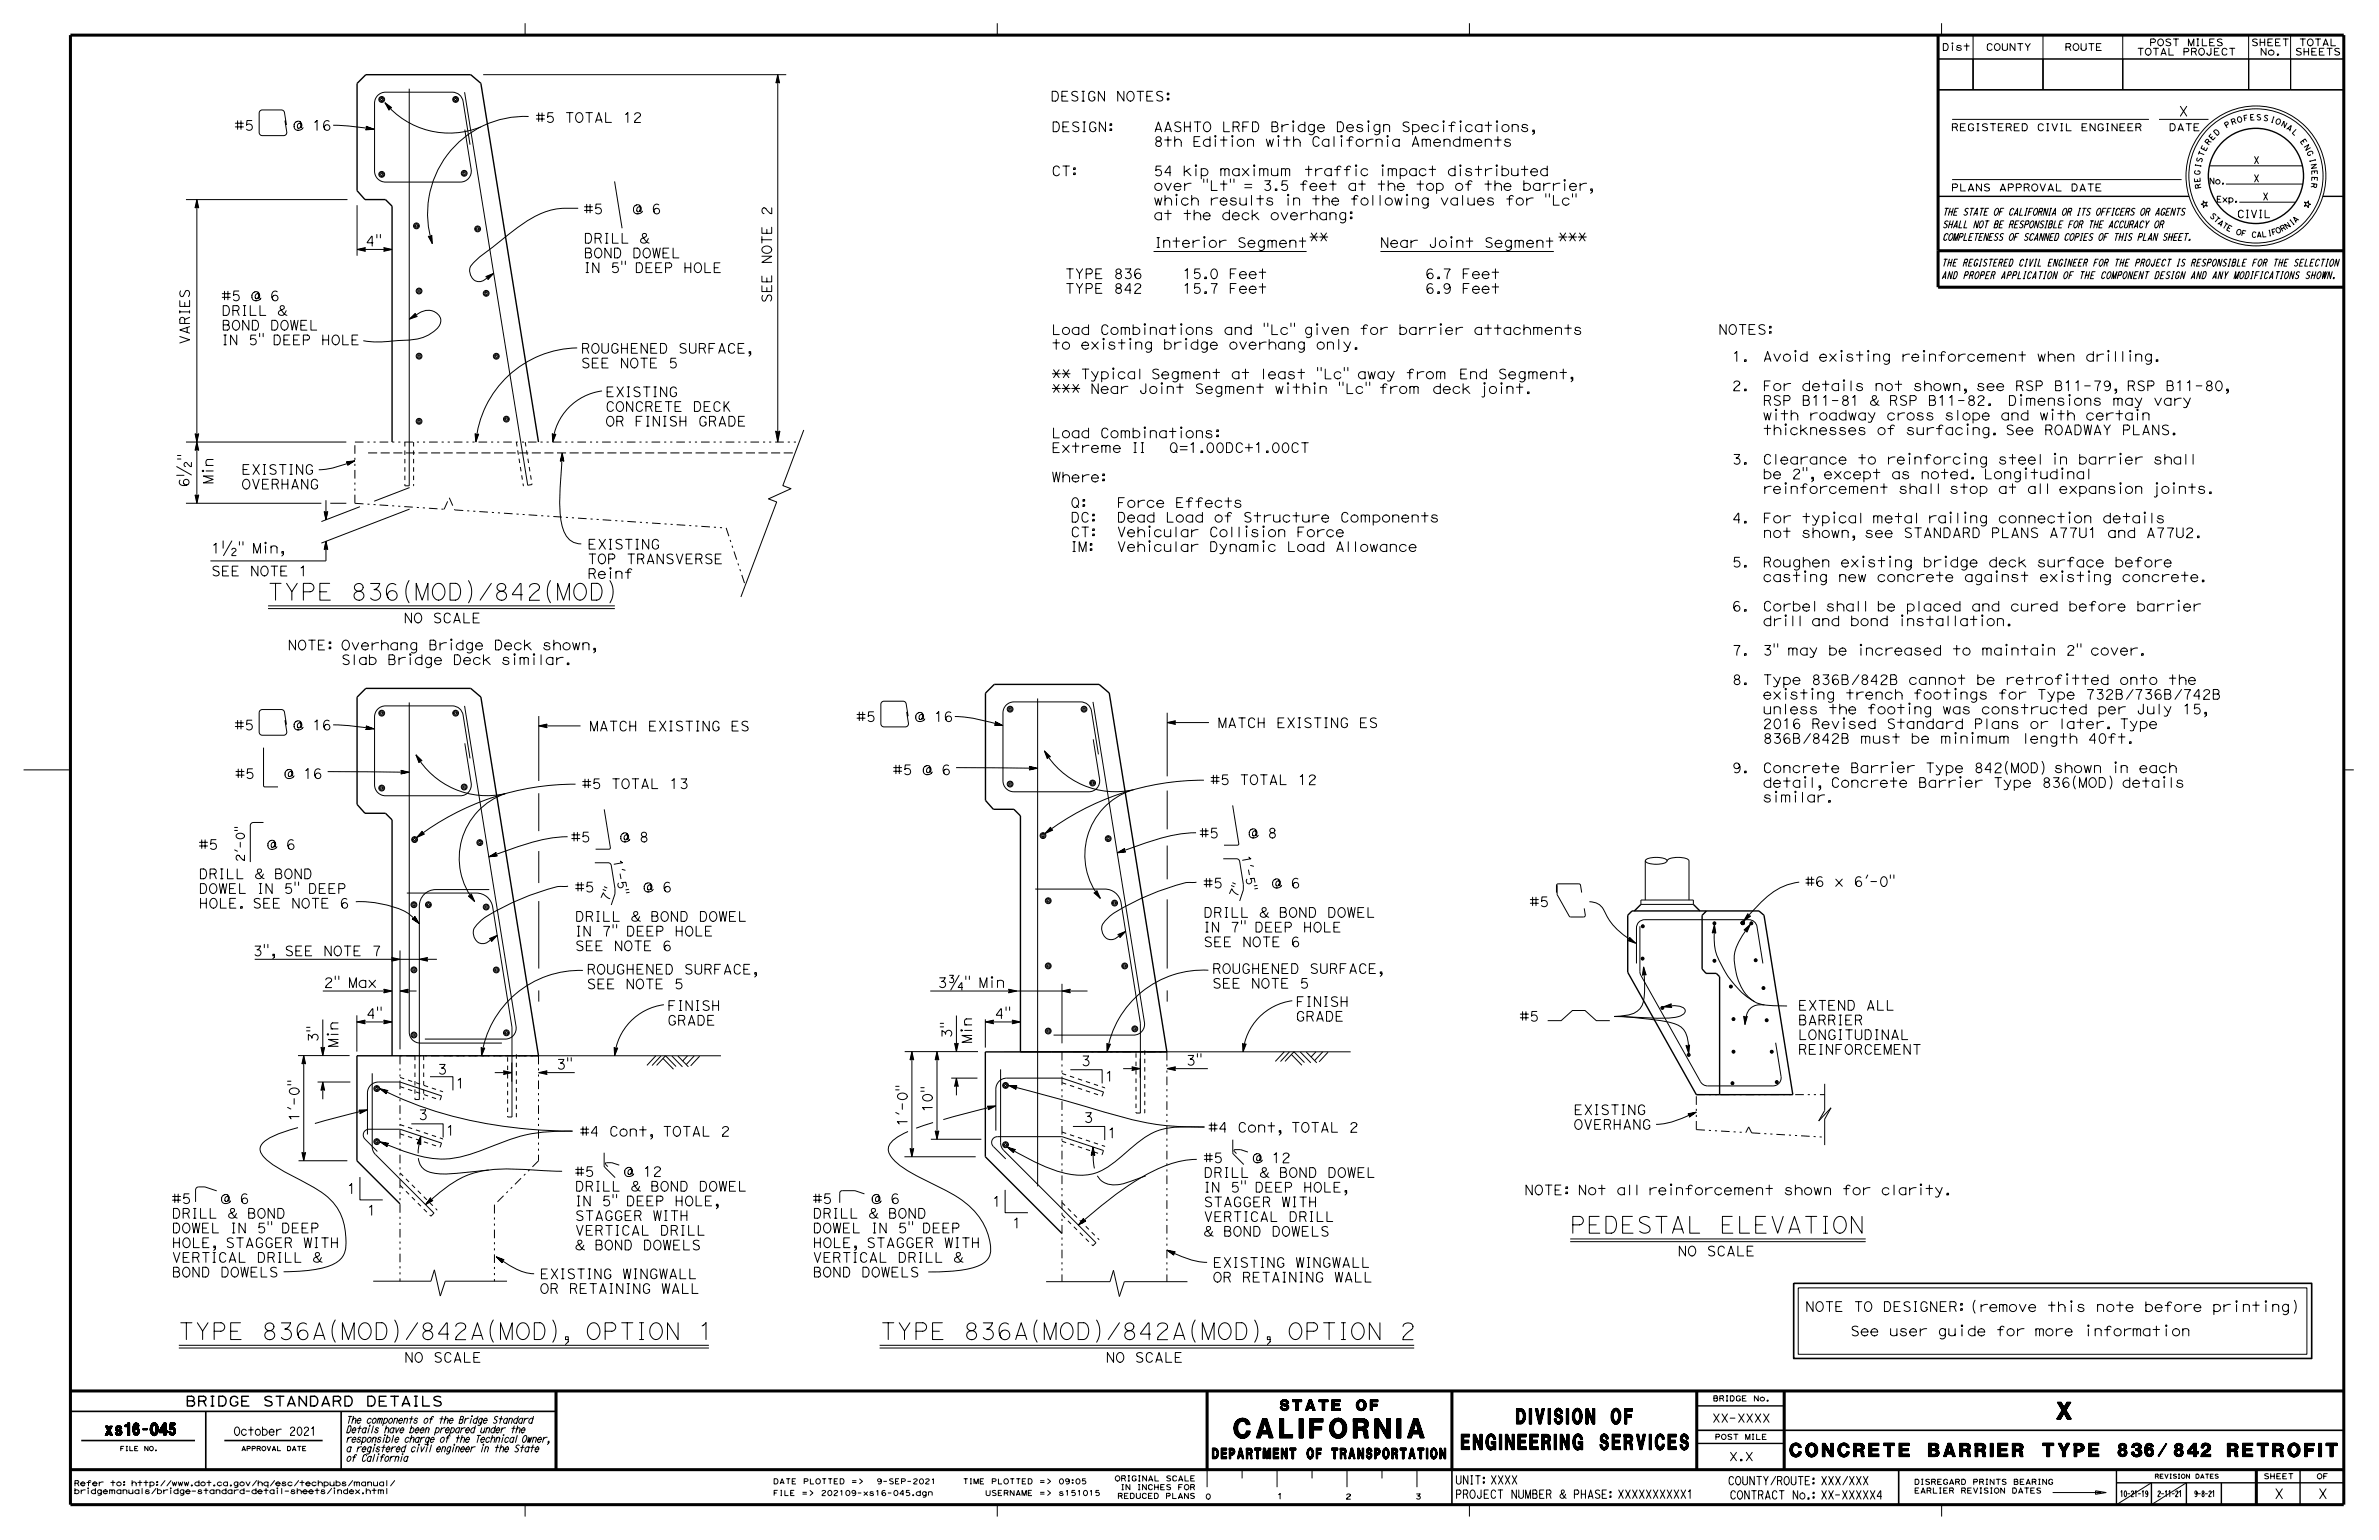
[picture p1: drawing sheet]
<svg xmlns="http://www.w3.org/2000/svg" width="432mm" height="279mm" viewBox="0 0 432 279" stroke-linecap="round" stroke-linejoin="round" font-family="sans-serif">
<defs><g id="words">
<text font-size="3.5" x="224" y="260.9">CALIFORNIA</text>
<g font-size="3">
<text x="48.5" y="108.9">TYPE 836(MOD)/842(MOD)</text>
<text x="284.9" y="223.7">PEDESTAL ELEVATION</text>
<text x="32.3" y="243">TYPE 836A(MOD)/842A(MOD), OPTION 1</text>
<text x="159.7" y="243">TYPE 836A(MOD)/842A(MOD), OPTION 2</text>
<text x="373.3" y="257.5">X</text>
</g>
<g font-size="2.8">
<text x="265.2" y="263">ENGINEERING SERVICES</text>
<text x="275.2" y="258.3">DIVISION OF</text>
</g>
<text font-size="2.4" x="324.9" y="264.3">CONCRETE BARRIER TYPE 836/842 RETROFIT</text>
<text font-size="2.2" x="19.1" y="260.4">xs16-045</text>
<g font-size="1.9">
<text x="232.3" y="255.9">STATE OF</text>
<text x="220" y="264.7">DEPARTMENT OF TRANSPORTATION</text>
</g>
<g font-size="1.8">
<text x="42.6" y="23.6">#5</text>
<text x="51" y="23.6">@ 16</text>
<text x="97.2" y="22.2">#5 TOTAL 12</text>
<text x="190.7" y="18.3">DESIGN NOTES:</text>
<text x="190.8" y="23.9">DESIGN:</text>
<text x="209.4" y="23.9">AASHTO LRFD Bridge Design Specifications,</text>
<text x="395.4" y="21.1">X</text>
<text x="209.4" y="26.6">8th Edition with California Amendments</text>
<text x="190.8" y="31.9">CT:</text>
<text x="209.4" y="31.9">54 kip maximum traffic impact distributed</text>
<text x="209.4" y="34.6">over &quot;Lt&quot; = 3.5 feet at the top of the barrier,</text>
<text x="105.9" y="38.8">#5</text>
<text x="113.5" y="38.8">@ 6</text>
<text x="140.1" y="39.1" transform="rotate(-90 140.1 39.1)">2</text>
<text x="209.4" y="37.2">which results in the following values for &quot;Lc&quot;</text>
<text x="209.4" y="39.9">at the deck overhang:</text>
<text x="66.3" y="44.6">4&quot;</text>
<text x="105.9" y="46.8">BOND DOWEL</text>
<text x="105.9" y="44.1">DRILL &amp;</text>
<text x="140.1" y="47.9" transform="rotate(-90 140.1 47.9)">NOTE</text>
<text x="209.6" y="44.9">Interior Segment</text>
<text x="237.6" y="43.9">**</text>
<text x="248.3" y="44.9">Near Joint Segment</text>
<text x="282.8" y="43.9">***</text>
<text x="105.9" y="49.5">IN 5&quot; DEEP HOLE</text>
<text x="193.3" y="50.6">TYPE 836</text>
<text x="193.3" y="53.2">TYPE 842</text>
<text x="214.6" y="50.6">15.0 Feet</text>
<text x="214.6" y="53.2">15.7 Feet</text>
<text x="258.7" y="53.2">6.9 Feet</text>
<text x="258.7" y="50.6">6.7 Feet</text>
<text x="40.2" y="59.9">BOND DOWEL</text>
<text x="40.2" y="57.2">DRILL &amp;</text>
<text x="40.2" y="54.6">#5 @ 6</text>
<text x="140.1" y="55" transform="rotate(-90 140.1 55)">SEE</text>
<text x="34.4" y="62.5" transform="rotate(-90 34.4 62.5)">VARIES</text>
<text x="40.2" y="62.6">IN 5&quot; DEEP HOLE</text>
<text x="105.4" y="64.1">ROUGHENED SURFACE,</text>
<text x="190.8" y="60.7">Load Combinations and &quot;Lc&quot; given for barrier attachments</text>
<text x="190.8" y="63.4">to existing bridge overhang only.</text>
<text x="311.9" y="60.7">NOTES:</text>
<text x="314.4" y="65.6">1.</text>
<text x="319.9" y="65.6">Avoid existing reinforcement when drilling.</text>
<text x="105.4" y="66.8">SEE NOTE 5</text>
<text x="109.9" y="72">EXISTING</text>
<text x="190.8" y="68.7">** Typical Segment at least &quot;Lc&quot; away from End Segment,</text>
<text x="190.8" y="71.4">*** Near Joint Segment within &quot;Lc&quot; from deck joint.</text>
<text x="314.4" y="70.9">2.</text>
<text x="319.9" y="70.9">For details not shown, see RSP B11-79, RSP B11-80,</text>
<text x="109.9" y="77.3">OR FINISH GRADE</text>
<text x="109.9" y="74.6">CONCRETE DECK</text>
<text x="319.9" y="76.2">with roadway cross slope and with certain</text>
<text x="319.9" y="73.6">RSP B11-81 &amp; RSP B11-82.</text>
<text x="365.6" y="73.6">Dimensions may vary</text>
<text x="190.8" y="82.1">Extreme II</text>
<text x="190.8" y="79.4">Load Combinations:</text>
<text x="212.2" y="82.1">Q=1.00DC+1.00CT</text>
<text x="319.9" y="78.9">thicknesses of surfacing. See ROADWAY PLANS.</text>
<text x="34.3" y="88.4" transform="rotate(-90 34.3 88.4)">6½</text>
<text x="38.7" y="87.9" transform="rotate(-90 38.7 87.9)">Min</text>
<text x="43.8" y="88.7">OVERHANG</text>
<text x="43.8" y="86.1">EXISTING</text>
<text x="190.8" y="87.4">Where:</text>
<text x="314.4" y="84.2">3.</text>
<text x="319.9" y="89.5">reinforcement shall stop at all expansion joints.</text>
<text x="319.9" y="86.9">be 2&quot;, except as noted. Longitudinal</text>
<text x="319.9" y="84.2">Clearance to reinforcing steel in barrier shall</text>
<text x="194.3" y="92.1">Q:</text>
<text x="194.3" y="94.7">DC:</text>
<text x="202.7" y="92.1">Force Effects</text>
<text x="202.7" y="94.7">Dead Load of Structure Components</text>
<text x="314.4" y="94.9">4.</text>
<text x="319.9" y="94.9">For typical metal railing connection details</text>
<text x="38.3" y="100.4">1½&quot; Min,</text>
<text x="106.6" y="99.6">EXISTING</text>
<text x="194.3" y="97.4">CT:</text>
<text x="194.3" y="100.1">IM:</text>
<text x="202.7" y="97.4">Vehicular Collision Force</text>
<text x="202.7" y="100.1">Vehicular Dynamic Load Allowance</text>
<text x="319.9" y="97.5">not shown, see STANDARD PLANS A77U1 and A77U2.</text>
<text x="38.3" y="104.5">SEE NOTE 1</text>
<text x="106.6" y="105">Reinf</text>
<text x="106.6" y="102.3">TOP TRANSVERSE</text>
<text x="314.4" y="102.9">5.</text>
<text x="319.9" y="105.5">casting new concrete against existing concrete.</text>
<text x="319.9" y="102.9">Roughen existing bridge deck surface before</text>
<text x="73.2" y="113">NO SCALE</text>
<text x="314.4" y="110.9">6.</text>
<text x="319.9" y="113.5">drill and bond installation.</text>
<text x="319.9" y="110.9">Corbel shall be placed and cured before barrier</text>
<text x="52.2" y="117.9">NOTE: Overhang Bridge Deck shown,</text>
<text x="314.4" y="118.9">7.</text>
<text x="319.9" y="118.9">3&quot; may be increased to maintain 2&quot; cover.</text>
<text x="57.9" y="120.6">Slab Bridge Deck similar.</text>
<text x="314.4" y="124.2">8.</text>
<text x="319.9" y="124.2">Type 836B/842B cannot be retrofitted onto the</text>
<text x="155.4" y="130.9">#5</text>
<text x="163.9" y="130.9">@ 16</text>
<text x="319.9" y="129.5">unless the footing was constructed per July 15,</text>
<text x="319.9" y="126.9">existing trench footings for Type 732B/736B/742B</text>
<text x="42.6" y="132.4">#5</text>
<text x="51" y="132.4">@ 16</text>
<text x="106.9" y="132.6">MATCH EXISTING ES</text>
<text x="221" y="132">MATCH EXISTING ES</text>
<text x="319.9" y="134.9">836B/842B must be minimum length 40ft.</text>
<text x="319.9" y="132.2">2016 Revised Standard Plans or later. Type</text>
<text x="42.7" y="141.2">#5</text>
<text x="49.8" y="141.2">@ 16</text>
<text x="105.6" y="143.1">#5 TOTAL 13</text>
<text x="162.1" y="140.5">#5 @ 6</text>
<text x="219.7" y="142.4">#5 TOTAL 12</text>
<text x="314.4" y="140.2">9.</text>
<text x="319.9" y="142.9">detail, Concrete Barrier Type 836(MOD) details</text>
<text x="319.9" y="140.2">Concrete Barrier Type 842(MOD) shown in each</text>
<text x="319.9" y="145.5">similar.</text>
<text x="36.1" y="154.1">#5</text>
<text x="46.2" y="154.1">@ 6</text>
<text x="103.6" y="152.7">#5</text>
<text x="110.9" y="152.7">@ 8</text>
<text x="217.7" y="152">#5</text>
<text x="224.9" y="152">@ 8</text>
<text x="36.1" y="159.4">DRILL &amp; BOND</text>
<text x="104.4" y="161.8">#5</text>
<text x="114.5" y="161.8">@ 6</text>
<text x="218.4" y="161.1">#5</text>
<text x="228.5" y="161.1">@ 6</text>
<text x="327.6" y="160.8">#6 x 6'-0&quot;</text>
<text x="36.1" y="164.8">HOLE. SEE NOTE 6</text>
<text x="36.1" y="162.1">DOWEL IN 5&quot; DEEP</text>
<text x="104.4" y="167.2">DRILL &amp; BOND DOWEL</text>
<text x="218.4" y="166.4">DRILL &amp; BOND DOWEL</text>
<text x="277.6" y="164.5">#5</text>
<text x="45.9" y="173.4">3&quot;, SEE NOTE 7</text>
<text x="104.4" y="172.5">SEE NOTE 6</text>
<text x="104.4" y="169.8">IN 7&quot; DEEP HOLE</text>
<text x="218.4" y="171.8">SEE NOTE 6</text>
<text x="218.4" y="169.1">IN 7&quot; DEEP HOLE</text>
<text x="58.8" y="179.2">2&quot; Max</text>
<text x="106.5" y="179.4">SEE NOTE 5</text>
<text x="106.5" y="176.7">ROUGHENED SURFACE,</text>
<text x="170.2" y="179.2">3¾&quot; Min</text>
<text x="220" y="179.3">SEE NOTE 5</text>
<text x="220" y="176.6">ROUGHENED SURFACE,</text>
<text x="66.4" y="184.8">4&quot;</text>
<text x="121.1" y="186">GRADE</text>
<text x="121.1" y="183.3">FINISH</text>
<text x="180.5" y="184.8">4&quot;</text>
<text x="235.2" y="185.3">GRADE</text>
<text x="235.2" y="182.6">FINISH</text>
<text x="275.8" y="185.3">#5</text>
<text x="326.3" y="185.9">BARRIER</text>
<text x="326.3" y="183.3">EXTEND ALL</text>
<text x="57.7" y="189.1" transform="rotate(-90 57.7 189.1)">3&quot;</text>
<text x="61.4" y="190.1" transform="rotate(-90 61.4 190.1)">Min</text>
<text x="172.7" y="188.4" transform="rotate(-90 172.7 188.4)">3&quot;</text>
<text x="176.4" y="189.4" transform="rotate(-90 176.4 189.4)">Min</text>
<text x="326.3" y="191.3">REINFORCEMENT</text>
<text x="326.3" y="188.6">LONGITUDINAL</text>
<text x="79.4" y="194.9">3</text>
<text x="82.7" y="197.4">1</text>
<text x="101" y="194">3&quot;</text>
<text x="196.2" y="193.4">3</text>
<text x="200.5" y="196.2">1</text>
<text x="215.3" y="193.2">3&quot;</text>
<text x="54.3" y="203.5" transform="rotate(-90 54.3 203.5)">1'-0&quot;</text>
<text x="75.9" y="203.1">3</text>
<text x="169.2" y="201.8" transform="rotate(-90 169.2 201.8)">10&quot;</text>
<text x="196.7" y="203.6">3</text>
<text x="285.6" y="202.2">EXISTING</text>
<text x="80.9" y="206">1</text>
<text x="105.3" y="206.1">#4 Cont, TOTAL 2</text>
<text x="164.7" y="204.4" transform="rotate(-90 164.7 204.4)">1'-0&quot;</text>
<text x="201" y="206.4">1</text>
<text x="219.3" y="205.4">#4 Cont, TOTAL 2</text>
<text x="285.6" y="204.9">OVERHANG</text>
<text x="104.3" y="213.4">#5</text>
<text x="111.4" y="213.4">@ 12</text>
<text x="218.4" y="213.6">DRILL &amp; BOND DOWEL</text>
<text x="218.4" y="211">#5</text>
<text x="225.5" y="211">@ 12</text>
<text x="31.2" y="221">DRILL &amp; BOND</text>
<text x="31.2" y="218.4">#5</text>
<text x="38.4" y="218.4">@ 6</text>
<text x="62.9" y="216.5">1</text>
<text x="66.6" y="220.5">1</text>
<text x="104.3" y="221.4">STAGGER WITH</text>
<text x="104.3" y="218.8">IN 5&quot; DEEP HOLE,</text>
<text x="104.3" y="216.1">DRILL &amp; BOND DOWEL</text>
<text x="147.5" y="221">DRILL &amp; BOND</text>
<text x="147.5" y="218.4">#5</text>
<text x="156.1" y="218.4">@ 6</text>
<text x="180.1" y="218.9">1</text>
<text x="218.4" y="221.6">VERTICAL DRILL</text>
<text x="218.4" y="219">STAGGER WITH</text>
<text x="218.4" y="216.3">IN 5&quot; DEEP HOLE,</text>
<text x="276.7" y="216.8">NOTE: Not all reinforcement shown for clarity.</text>
<text x="31.2" y="226.4">HOLE, STAGGER WITH</text>
<text x="31.2" y="223.7">DOWEL IN 5&quot; DEEP</text>
<text x="104.3" y="226.8">&amp; BOND DOWELS</text>
<text x="104.3" y="224.1">VERTICAL DRILL</text>
<text x="147.5" y="226.4">HOLE, STAGGER WITH</text>
<text x="147.5" y="223.7">DOWEL IN 5&quot; DEEP</text>
<text x="183.7" y="222.8">1</text>
<text x="218.4" y="224.3">&amp; BOND DOWELS</text>
<text x="304.5" y="227.9">NO SCALE</text>
<text x="31.2" y="231.7">BOND DOWELS</text>
<text x="31.2" y="229">VERTICAL DRILL &amp;</text>
<text x="98" y="232">EXISTING WINGWALL</text>
<text x="147.5" y="231.7">BOND DOWELS</text>
<text x="147.5" y="229">VERTICAL DRILL &amp;</text>
<text x="220.1" y="232.6">OR RETAINING WALL</text>
<text x="220.1" y="229.9">EXISTING WINGWALL</text>
<text x="98" y="234.7">OR RETAINING WALL</text>
<text x="327.6" y="237.9">NOTE TO DESIGNER:(remove this note before printing)</text>
<text x="333.2" y="242.4">See user guide for more information</text>
<text x="73.4" y="247.2">NO SCALE</text>
<text x="200.7" y="247.2">NO SCALE</text>
<text x="33.6" y="255.1">BRIDGE STANDARD DETAILS</text>
<text x="412.8" y="271.9">X</text>
<text x="420.7" y="271.9">X</text>
</g>
<g font-size="1.5">
<text x="225.4" y="155.3" transform="rotate(80 225.4 155.3)">1 ' - 5 &quot;</text>
<text x="44.4" y="156.4" transform="rotate(-90 44.4 156.4)">2'-0&quot;</text>
<text x="111.3" y="156.1" transform="rotate(80 111.3 156.1)">1 ' - 5 &quot;</text>
<text x="110.4" y="163.7" transform="rotate(-66 110.4 163.7)">7 &quot;</text>
<text x="224.4" y="163" transform="rotate(-66 224.4 163)">7 &quot;</text>
<text x="42.4" y="260.4">October 2021</text>
<text x="310.7" y="258">XX-XXXX</text>
<text x="264.1" y="269.3">UNIT: XXXX</text>
<text x="313.6" y="269.4">COUNTY/ROUTE: XXX/XXX</text>
<text x="313.8" y="265">X.X</text>
<text x="264.1" y="271.8">PROJECT NUMBER &amp; PHASE: XXXXXXXXXX1</text>
<text x="313.9" y="272">CONTRACT No.: XX-XXXXX4</text>
</g>
<text font-size="1.4" x="406" y="39.5">CIVIL</text>
<g font-size="1.3">
<text x="354.1" y="23.7">REGISTERED CIVIL ENGINEER</text>
<text x="393.6" y="23.7">DATE</text>
<text x="409" y="29.7">X</text>
<text x="354.1" y="34.7">PLANS APPROVAL DATE</text>
<text x="409" y="33">X</text>
<text x="352.5" y="41.3">SHALL NOT BE RESPONSIBLE FOR THE ACCURACY OR</text>
<text x="352.5" y="39.1">THE STATE OF CALIFORNIA OR ITS OFFICERS OR AGENTS</text>
<text x="410.7" y="36.3">X</text>
<text x="352.5" y="43.6">COMPLETENESS OF SCANNED COPIES OF THIS PLAN SHEET.</text>
<text x="352.4" y="50.6">AND PROPER APPLICATION OF THE COMPONENT DESIGN AND ANY MODIFICATIONS SHOWN.</text>
<text x="352.4" y="48.3">THE REGISTERED CIVIL ENGINEER FOR THE PROJECT IS RESPONSIBLE FOR THE SELECTION</text>
<text x="62.8" y="263.4">a registered civil engineer in the State</text>
<text x="62.8" y="261.7">responsible charge of the Technical Owner,</text>
<text x="62.8" y="260">Details have been prepared under the</text>
<text x="62.8" y="258.2">The components of the Bridge Standard</text>
<text x="62.8" y="265.1">of California</text>
</g>
<g font-size="1.2">
<text x="352.5" y="9.2">Dist</text>
<text x="360.4" y="9.2">COUNTY</text>
<text x="374.7" y="9.2">ROUTE</text>
<text x="387.8" y="10">TOTAL PROJECT</text>
<text x="390.1" y="8.3">POST MILES</text>
<text x="408.6" y="8.3">SHEET</text>
<text x="410.2" y="10">No.</text>
<text x="416.5" y="10">SHEETS</text>
<text x="417.3" y="8.3">TOTAL</text>
</g>
<g font-size="1.1">
<text x="400.9" y="33.4">No.</text>
<text x="402.3" y="36.7">Exp.</text>
<text x="384.8" y="271.5">10-21-19</text>
<text x="391.6" y="271.5">2-11-21</text>
<text x="398.2" y="271.5">9-8-21</text>
</g>
<g font-size="1">
<text x="404.1" y="23.3" transform="rotate(-31 404.1 23.3)">P</text>
<text x="405.1" y="22.7" transform="rotate(-20 405.1 22.7)">R</text>
<text x="406.1" y="22.3" transform="rotate(-15 406.1 22.3)">O</text>
<text x="407.3" y="22" transform="rotate(-10 407.3 22)">F</text>
<text x="408.4" y="21.8" transform="rotate(-4 408.4 21.8)">E</text>
<text x="409.5" y="21.8" transform="rotate(1 409.5 21.8)">S</text>
<text x="410.7" y="21.8" transform="rotate(12 410.7 21.8)">S</text>
<text x="412" y="22.1" transform="rotate(17 412 22.1)">I</text>
<text x="412.9" y="22.3" transform="rotate(22 412.9 22.3)">O</text>
<text x="413.9" y="22.8" transform="rotate(28 413.9 22.8)">N</text>
<text x="414.9" y="23.3" transform="rotate(33 414.9 23.3)">A</text>
<text x="399.6" y="29.6" transform="rotate(-74 399.6 29.6)">S</text>
<text x="399.9" y="28.5" transform="rotate(-69 399.9 28.5)">T</text>
<text x="400.3" y="27.5" transform="rotate(-63 400.3 27.5)">E</text>
<text x="400.9" y="26.4" transform="rotate(-53 400.9 26.4)">R</text>
<text x="401.5" y="25.5" transform="rotate(-47 401.5 25.5)">E</text>
<text x="402.3" y="24.7" transform="rotate(-42 402.3 24.7)">D</text>
<text x="415.9" y="24" transform="rotate(44 415.9 24)">L</text>
<text x="417.4" y="25.6" transform="rotate(55 417.4 25.6)">E</text>
<text x="418.1" y="26.6" transform="rotate(60 418.1 26.6)">N</text>
<text x="418.6" y="27.6" transform="rotate(65 418.6 27.6)">G</text>
<text x="419.2" y="28.9" transform="rotate(76 419.2 28.9)">I</text>
<text x="419.4" y="29.8" transform="rotate(81 419.4 29.8)">N</text>
<text x="399.3" y="31.8" transform="rotate(-85 399.3 31.8)">G</text>
<text x="399.4" y="33.1" transform="rotate(-96 399.4 33.1)">E</text>
<text x="399.4" y="30.5" transform="rotate(-79 399.4 30.5)">I</text>
<text x="399.6" y="34.2" transform="rotate(-101 399.6 34.2)">R</text>
<text x="419.5" y="33.1" transform="rotate(98 419.5 33.1)">R</text>
<text x="419.6" y="30.9" transform="rotate(87 419.6 30.9)">E</text>
<text x="419.6" y="32" transform="rotate(92 419.6 32)">E</text>
<text x="401" y="39.2" transform="rotate(46 401 39.2)">S</text>
<text x="401.7" y="39.9" transform="rotate(41 401.7 39.9)">T</text>
<text x="402.4" y="40.6" transform="rotate(37 402.4 40.6)">A</text>
<text x="403.2" y="41.1" transform="rotate(32 403.2 41.1)">T</text>
<text x="404" y="41.7" transform="rotate(27 404 41.7)">E</text>
<text x="415" y="41.6" transform="rotate(-34 415 41.6)">N</text>
<text x="416" y="40.9" transform="rotate(-38 416 40.9)">I</text>
<text x="416.6" y="40.5" transform="rotate(-43 416.6 40.5)">A</text>
<text x="405.7" y="42.4" transform="rotate(18 405.7 42.4)">O</text>
<text x="406.7" y="42.7" transform="rotate(13 406.7 42.7)">F</text>
<text x="408.6" y="43" transform="rotate(4 408.6 43)">C</text>
<text x="409.6" y="43.1" transform="rotate(-1 409.6 43.1)">A</text>
<text x="410.5" y="43" transform="rotate(-6 410.5 43)">L</text>
<text x="411.7" y="42.9" transform="rotate(-10 411.7 42.9)">I</text>
<text x="412.4" y="42.7" transform="rotate(-15 412.4 42.7)">F</text>
<text x="413.3" y="42.4" transform="rotate(-24 413.3 42.4)">O</text>
<text x="414.2" y="42.1" transform="rotate(-29 414.2 42.1)">R</text>
<text x="310.9" y="254.2">BRIDGE No.</text>
<text x="311.2" y="261.2">POST MILE</text>
<text x="13.4" y="269.6">Refer to: http://www.dot.ca.gov/hq/esc/techpubs/manual/</text>
<text x="140.3" y="269.2">DATE PLOTTED =&gt;</text>
<text x="158.5" y="269.2">9-SEP-2021</text>
<text x="174.7" y="269.2">TIME PLOTTED =&gt;</text>
<text x="192.1" y="269.2">09:05</text>
<text x="202.3" y="268.7">ORIGINAL SCALE</text>
<text x="347.4" y="269.3">DISREGARD PRINTS BEARING</text>
<text x="410.8" y="268.3">SHEET</text>
<text x="420.5" y="268.3">OF</text>
<text x="13.4" y="271">bridgemanuals/bridge-standard-detail-sheets/index.html</text>
<text x="140.3" y="271.3">FILE =&gt;</text>
<text x="149" y="271.3">202109-xs16-045.dgn</text>
<text x="178.8" y="271.3">USERNAME =&gt;</text>
<text x="192.1" y="271.3">s151015</text>
<text x="202.8" y="271.9">REDUCED PLANS</text>
<text x="203.4" y="270.3">IN INCHES FOR</text>
<text x="218.8" y="272">0</text>
<text x="231.8" y="271.9">1</text>
<text x="244.2" y="272">2</text>
<text x="256.9" y="272">3</text>
<text x="347.4" y="270.9">EARLIER REVISION DATES</text>
</g>
<g font-size=".8">
<text x="21.8" y="263.2">FILE NO.</text>
<text x="43.8" y="263.2">APPROVAL DATE</text>
<text x="391.1" y="268.2">REVISION DATES</text>
</g>
</g></defs>
<g fill="none" stroke="#000" stroke-width=".18">
<path d="M69.3 17.5v.1M69.9 18.6a15.1 15.1 0 0 0 17.4 4.4M69.9 18.6l1.2 1h-.4l-.1 .4zM70.8 19.6l-.2-.2 .1 .3M70.9 19.6l-.6-.4 .4 .6M71 19.6l-.9-.7 .5 1M74.3 16.1v72M82.7 17.5v.1M84.3 16.7l11.5 71.3M87.7 13.6h55M95.3 4.2v2.2M141 15l.2-.7 .1 .7"/>
<path d="M141.2 13.6v66.6M141.2 13.6l.3 1.5-.3-.2-.4 .2zM141.2 14.9v-.3l-.1 .3M141.4 15l-.2-1.1-.3 1.1M181 4.2v2.2M266.7 4.2v2.2M351.8 10.7h6.3v5.6h-6.3zM351.8 10.7h73.6M352.4 4.2v2.2M354.4 8.3v.9M358.1 10.7h12.7v5.6h-12.7zM358.1 6.4v9.9"/>
<path d="M370.8 6.4v9.9M370.8 10.7h14.5v5.6h-14.5zM385.3 10.7h22.8v5.6h-22.8zM385.3 6.4v9.9M408.1 6.4v9.9M408.1 10.7h7.7v5.6h-7.7zM415.8 6.4v9.9M415.8 10.7h9.6v5.6h-9.6zM33.8 36.2h29.3M35.6 37.6l.1-.7 .2 .7M35.7 36.6l-.2 1.1M35.7 36.2v55.1"/>
<path d="M35.7 36.2l.4 1.5-.4-.2-.3 .2zM35.7 36.6l.3 1.1M35.8 37.6l-.1-.3v.3M51.7 21.9l.3 2a.56 .56 0 0 1-.5 .7h-3.9l-.5-.3v-4.1l.5-.3 3.7 .1 .3 .4 .4 2.3M60.5 22.7l3.3 .2 4.1 .5M64.8 37.2v9.2M66.4 22.9l1.5 .5-1.5 .2 1.2-.2-1.1-.4v.1zM66.5 23.1l.7 .2-.7 .1 .4-.1h-.3zM69.3 31.1v.1M84.3 30.9v.1M84.4 23.5l1.1 7.2a1.98 1.98 0 0 1-1.9 2.3h-13.6a1.99 1.99 0 0 1-2-1.9v-12.4a1.99 1.99 0 0 1 2-2h12.1a1.99 1.99 0 0 1 2 1.7l1.2 7.8M95.9 21.1a17.6 17.6 0 0 0-17.4 23.1"/>
<path d="M104.9 37.8a18.8 18.8 0 0 0-6.1 .7 35.4 35.4 0 0 0-8.9 6l-1.1 .8a10.6 10.6 0 0 0-3.5 3.3 1.88 1.88 0 0 0 2.2 2.4l2.1-1.4M111.5 32.9l1.4 8.5M213.5 35.9v1.3M217.1 30.6v1.3M218.5 32.5v.6M219.1 32.5v.6M220.6 25.3v1.3M223.3 32.5v.6M223.7 25.3v1.3M224 32.5v.6M227.6 30.6v1.3M232 25.3v1.3"/>
<path d="M233.8 35.9v1.3M234.7 22.6v1.3M243.5 25.3v1.3M246.1 30.6v1.3M248.4 22.6v1.3M251 30.6v1.3M251.9 25.3v1.3M255.4 35.9v1.3M262 22.6v1.3M265.1 30.6v1.3M265.1 22.6v1.3M271.7 30.6v1.3"/>
<path d="M271.7 22.6v1.3M280.6 35.1v.7M281.2 35.1v.7M284 33.3v1.3M285.4 35.1v.7M286.1 35.1v.7M354.3 32.6h41.7M354.3 21.7h35.7M391.9 21.7h9M399.9 36.4l.3 .4 .4-.1-.2 .3 .2 .4-.4-.1-.3 .4v-.5l-.4-.1 .4-.2zM401 30.1h16.9M404 33.4h14"/>
<path d="M406.5 36.7h10.2M418.3 36.7l.4 .1 .3-.3v.4l.4 .2-.4 .1v.5l-.3-.4-.4 .1 .2-.4zM64.8 45.3l1.5-.4-.2 .4 .2 .3zM64.8 45.3h6.4M66.2 45.2l-.3 .1h.3M66.2 45.1l-.7 .2 .7 .1M66.3 45l-1.1 .3 1.1 .2M68.4 42.5v.7M69 42.5v.7M69.6 44.9l1.6 .4-1.6 .3 .2-.3zM69.7 45l1.1 .3-1.1 .2M69.7 45.1l.8 .2-.8 .1"/>
<path d="M69.8 45.2l.3 .1h-.3M74.3 57.9l1.1-.7a3 3 0 0 1 4.3 0 1.78 1.78 0 0 1-.5 2.5 8.7 8.7 0 0 1-6.3 2.1 26.8 26.8 0 0 1-7 0M74.3 57.9l1.1-1.1v.4l.4 .2zM75.4 56.9l-.8 .8M75.4 57.1l-.2 .3 .3-.1M75.4 57l-.5 .5 .7-.2M75.6 40.5v.1M75.7 57.4l-1.1 .3M76.1 52.3v.1M77.7 42.8l.4 .1 .3-.2 .1 1.5zM78.2 42.9v.3l-.2-.3M78.2 42.8l.1 .7-.4-.6"/>
<path d="M78.3 42.7l.1 1.2-.6-1M86.7 41v.1M88.2 50.2l1.4-.6-1 1.1-.1-.3zM88.2 52.7v.1M88.3 50.2l1-.4-.7 .8M88.4 50.3l.6-.3-.5 .5M88.4 50.3l.3-.1-.2 .2M112.9 47.4v.6M113.5 47.4v.6M207.8 59.4v1.3M209.4 45.6h27.8M214.4 59.4v1.3"/>
<path d="M218.6 43.6v1.3M229.5 58.6v.6M230.1 58.6v.6M234.3 58.6v.6M235 58.6v.6M239.1 59.4v1.3M250.6 45.6h31.4M261.5 59.4v1.3M263.4 43.6v1.3M35.4 78.7l.3 .2 .4-.2-.4 1.5zM35.6 78.8l.1 .7 .2-.7M35.8 78.8l-.1 .3v-.3"/>
<path d="M36 78.7l-.3 1.1-.2-1.1M47.1 60.5v.6M47.8 60.5v.6M76.1 64.1v.1M76.1 75.9v.1M86.2 78.7l.3 .2 .4-.2-.5 1.5zM86.3 78.7l.1 1.2 .4-1.1M86.4 78.8l.1 .7 .2-.7M86.5 78.8v.4l.1-.3M90.1 64.1v.1M91.9 75.5v.1M100.2 78.6l.3 .3 .4-.1-.6 1.4z"/>
<path d="M100.3 78.7l.1 1.2 .4-1.1M100.4 78.8v.7l.3-.7M100.5 78.9v.3l.1-.3M104.8 63.1a18.8 18.8 0 0 0-18.4 17.1M109.3 70.9a10.3 10.3 0 0 0-9 9.3M140.8 78.2l.4 .3 .4-.3-.4 2zM141 78.3l.2 1 .2-1M141.2 78.4v.4l-.1-.4M141.5 78.3l-.3 1.4-.3-1.4M145.9 78l-3.8 10.1 1.5 .6-4.1 1.8 1.5 .6-6.5 17.2M200.3 62.1v1.3M202.1 67.5v1.2"/>
<path d="M205.2 62.1v1.3M207.8 78.2v1.2M210.9 70.1v1.3M214.4 78.2v1.2M215.3 62.1v1.3M233.8 70.1v1.3M238.6 70.1v1.3M239.2 66.7v.6M239.8 66.7v.6M243.1 69.3v.6M243.8 69.3v.6M244 66.7v.6"/>
<path d="M244.6 66.7v.6M248 69.3v.6M248.6 69.3v.6M269.5 70.1v1.7a.28 .28 0 0 1-.2 .2 .28 .28 0 0 1-.3 0M272.5 70.1v1.3M322.4 74.9v1.3M324.1 77.6v1.3M325.9 64.3v1.3M334.2 64.3v1.3M334.7 69.6v1.3M339.1 64.3v1.3M349.2 64.3v1.3"/>
<path d="M357.1 77.6v1.3M364.7 71.8h.6a1 1 0 0 1 0 1.8h-.6zM366.8 72.3v1.3M372.6 74.9v1.3M375.6 72.3v1.3M382.7 64.3v1.3M386.6 64.3v1.3M388 74.9v1.3M32.1 86.2h1.3M32.1 84.7l2.6 1.5M32.2 82.6h.6M32.2 83.3h.6"/>
<path d="M33.8 80.2h29.1M33.8 91.3h24.5M34.7 83.9v.8l-.2-.1-.6-.7a.37 .37 0 0 0-.5 .3 .37 .37 0 0 0 .3 .5M35.4 89.8l.3 .2 .4-.2-.4 1.5zM35.5 89.8l.2 1.2M35.5 81.7l.2-1.2 .3 1.2M35.6 89.9l.1 .7 .2-.7M35.7 81.6v-.3l.1 .3M35.7 80.2l.4 1.5-.4-.2-.3 .2zM35.8 89.9l-.1 .4v-.4M35.9 81.6l-.2-.7-.1 .7M36 89.8l-.3 1.2"/>
<path d="M37.4 85.4h1.3M40.5 98.1v1.4M42.1 99.7a.37 .37 0 0 1 .4-.2 .37 .37 0 0 1 .3 .5l-.7 .6v.2h.7M42.1 98.1l-1.5 2.7M43.5 98.3v.6M44.1 98.3v.6M48.2 99.1v1.3M58.8 92.8l.4 .1 .3-.1-.3 1.5zM58.9 92.8l.3 1.5M59 92.9l.2 1.4M59.1 92.9l.1 1.4M59.2 98.2l.1 1.4"/>
<path d="M59.2 98.2v1.4M59.2 90.8v3.5M59.2 98.2v3.6h-21M59.2 98.2l.3 1.5-.2-.1M59.2 98.2l-.2 1.4M59.2 98.2l-.1 1.4M59.2 98.2l.2 1.5M59.2 98.2l-.3 1.5M59.2 98.2l-.4 1.5 .2-.1M59.2 92.9v1.4M59.3 92.9l-.1 1.4M59.3 99.6h-.3"/>
<path d="M59.4 92.8l-.2 1.5M59.9 91.3h3M62.9 83.8l1.5-.2-1.3 .8 1-.7-1.2 .2h.1zM63 83.9l.8-.1-.7 .4 .3-.3-.2 .1zM64.4 83.6a19.9 19.9 0 0 1-6.5 1.6M65.3 91.9l-7 2.7M74.3 88.5l-6.4 2.4M74.3 92.4l-16 6.1M102 82.9l.2 .7-.2-.4v.3l-.1 .1zM102 82.2l.4 1.5-.4-1.2-.2 1.1h.1l-.2 .1zM102 82.2a110 110 0 0 0-.3 11 8.1 8.1 0 0 0 1.3 4.3l.6 .6 .9 .4 1 .2M208.6 96.1v1.3"/>
<path d="M208.6 98.8v1.3M226.3 96.1v1.3M229.3 96.1v1.3M229.3 98.8v1.3M324.1 88.3v1.2M327.3 84.8v.6M327.9 84.8v.6M332.9 93.6v1.3M346.6 82.9v1.3M354.1 93.6v1.3M356.7 82.9v1.3M356.7 93.6v1.3"/>
<path d="M367.7 85.6v1.3M373 82.9v1.3M374.3 85.6v1.3M375.6 93.6v1.3M384.9 82.9v1.3M384.9 88.3v1.2M389.3 93.6v1.3M391.5 88.2v1.7a.28 .28 0 0 1-.2 .3 .28 .28 0 0 1-.3-.1M394.6 88.3v1.2M48.7 109.9h62.9M48.7 110.4h62.9M74.2 105.3a3.8 3.8 0 0 0 0 4.1"/>
<path d="M74.5 119.3v1.3M81.9 116.6v1.3M85 105.3a3.8 3.8 0 0 1 0 4.1M93.4 119.3v1.3M96.9 119.3v1.3M99.9 105.3a3.8 3.8 0 0 0 0 4.1M110.7 105.3a3.8 3.8 0 0 1 0 4.1M110.8 103.7v1.3M322 116.8v.6M322.7 116.8v.6M324.1 112.3v1.2M327.6 104.3v1.2"/>
<path d="M337.8 117.6v1.3M338.2 101.6v1.3M343.1 101.6v1.3M345.3 112.3v1.2M353.2 101.6v1.3M359.8 112.3v1.2M362.4 104.3v1.2M364.2 117.6v1.3M370.8 117.6v1.3M374.3 104.3v1.2M377.1 116.8v.6M377.7 116.8v.6"/>
<path d="M379.2 104.3v1.2M395.5 109.6v1.3M4.3 139.7h8.5M47.8 135.6v6.9l.3 .3h2.4M51.7 130.7l.3 2a.56 .56 0 0 1-.5 .7h-3.9l-.5-.3v-4.1l.5-.3 3.7 .1 .3 .4 .4 2.3M59.5 140l14.8 .1M60.5 131.5l3.3 .2 4.1 .5M66.4 131.7l1.5 .5-1.5 .2 1.2-.2-1.1-.4v.1zM66.5 131.9l.7 .2-.7 .1 .4-.1h-.3zM69.3 128.9v.1M72.8 139.8l1.5 .3-1.6 .3 1.2-.3zM72.8 139.8l.1 .1"/>
<path d="M72.9 139.9l.7 .2-.7 .2 .3-.2h-.2zM74.3 127.4v59.9a1.98 1.98 0 0 0 2 1.9h14.8M75.5 136.9a14.9 14.9 0 0 0 16.2 7.1 12.4 12.4 0 0 0-5.5 19.6M75.5 136.9l1.1 1.1h-.4l-.1 .4zM75.7 137.2l.8 .8M75.7 137.2l.4 1.1M76.3 138l-.2-.2 .1 .3M76.4 138l-.5-.5 .2 .7M82.7 128.9v.1M84.3 128.1l9.4 58.1a1.98 1.98 0 0 1-2 2.3h-14.6M84.4 134.9l1.1 7.2a1.98 1.98 0 0 1-1.9 2.3h-13.6a1.99 1.99 0 0 1-2-2v-12.3a1.99 1.99 0 0 1 2-2h12.1a1.99 1.99 0 0 1 2 1.6l1.2 7.9M97.8 131.7h7.6"/>
<path d="M97.8 129.9v11.8M97.8 131.7l1.5-.3-.2 .3 .2 .3zM99.1 131.6l-.3 .1 .4 .1M99.2 131.5l-.7 .2 .7 .2M99.3 131.5l-1.2 .2 1.2 .2M164.6 129.2l.3 2a.56 .56 0 0 1-.6 .7h-3.9l-.4-.3v-4.1l.4-.3 3.8 .1 .3 .4 .3 2.2M173.3 130a33.4 33.4 0 0 1 8.7 1.6M173.5 139.3l14.8 .1M180.7 130.9l1.3 .7h-1.5l1.2-.1-1-.5v.1zM180.7 131.1l.7 .4-.8-.1h.4l-.2-.1zM183.3 128.1v.2M186.8 139l1.5 .4-1.5 .3 1.2-.3z"/>
<path d="M186.9 139.1v.1M186.9 139.2l.7 .2-.7 .1 .4-.1h-.3zM188.3 126.7v88.5M189.6 136.2a14.9 14.9 0 0 0 16.2 7.1M189.6 136.2l1.1 1.1h-.4l-.2 .4zM190.4 137.3l-.3-.2 .1 .3M190.5 137.3l-.6-.5 .3 .7M190.6 137.3l-.9-.8 .5 1.1M196.8 128.1v.2M198.4 127.3l9.3 58.2a1.98 1.98 0 0 1-1.9 2.3h-14.6M198.4 134.1l1.2 7.3a1.98 1.98 0 0 1-2 2.3h-13.6a1.99 1.99 0 0 1-2-2v-12.4a1.99 1.99 0 0 1 2-2h12.2a1.99 1.99 0 0 1 1.9 1.7l1.3 7.9M211.9 131.1h7.5"/>
<path d="M211.9 129.3v11.6M211.9 131.1l1.5-.3-.2 .3 .2 .3zM212.2 131.1l1.1 .2M213.2 131l-.3 .1 .3 .1M213.3 130.9l-.8 .2 .8 .2M213.3 130.9l-1.1 .2M324.1 125.6v1.3M329 125.6v1.3M334.7 130.9v1.3M343.5 138.9v1.3M346.6 128.2v1.3M354.9 125.6v1.3"/>
<path d="M354.9 133.6v1.3M358 133.6v1.3M364.3 138.1a2.22 2.22 0 0 0 0 2.4M370.6 138.1a2.22 2.22 0 0 1 0 2.4M375.2 122.9v1.3M384 138.9v1.3M425.4 139.7h1.8M42.6 150.1h.5M42.6 150.7h.5M42.6 154.2l.5 .2M47.8 149.2h-1.8l-.5 .3-.1 6.9M69.3 142.4v.2"/>
<path d="M75.2 151.8v.1M76.6 150.8l.1 .4 .4 .1-1.5 .7zM76.7 150.9l-.8 .8 1.1-.4M76.7 151l-.5 .5 .7-.3M76.7 151.1l-.2 .2 .3-.1M84.3 142.3v.1M87.1 152.3v.2M88.7 155.5l1.4-.8-1 .6 1.1-.1h-.1l.2 .1zM89.4 155.2l.6-.3-.3 .2 .3-.1 .1 .2zM97.8 143.9v6.9M97.8 154.4v5.8M103 151.8a36.4 36.4 0 0 0-11.9 2.8l-2.4 .9"/>
<path d="M104.5 142.3a47.5 47.5 0 0 0-28.9 9.7M108 156.5h2.4l.4 .3 .8 4.4M109.7 146.8l1.1 7.1-.2 .2h-2.5M183.3 141.7v.2M189.3 151.1v.1M190.7 150.1v.3l.4 .2-1.4 .6zM190.7 150.2l-.7 .8 1-.4M190.7 150.3l-.5 .5 .7-.3M190.7 150.4l-.2 .2 .3-.1M198.3 141.5v.2M201.1 151.6v.2M202.8 154.7l1.3-.8-1 .7 1.2-.1-.1-.1 .1 .2z"/>
<path d="M203.5 154.5l.6-.4-.3 .3 .2-.1 .2 .1zM205.3 143.4a12.4 12.4 0 0 0-5.6 19.6M211.9 143.4v7.1M211.9 153.4v6.1M217.1 151.1a36.4 36.4 0 0 0-12 2.8l-2.3 .8M218.5 141.5a47.5 47.5 0 0 0-28.8 9.7M222 155.8h2.4l.5 .2 .8 4.5M223.7 146.1l1.1 7.1-.2 .1h-2.4M298.6 156.2v7.1M298.7 156a4.2 4.2 0 0 1 3.8 0l.1 .2a2.71 2.71 0 0 1-2.4 .6l-.7-.1a.7 .7 0 0 1-.8-.7zM302.6 156.2a2.71 2.71 0 0 1 2.4-.6l.7 .1a.99 .99 0 0 1 .9 .5v7.1M322.4 144.2v1.3"/>
<path d="M325.9 144.2v1.3M327.6 141.6v1.3M339 158.8l-.3 .5M343.1 158.7v.6M343.8 158.7v.6M355.8 141.6v1.3M376.7 140.8a2.22 2.22 0 0 0 0 2.3M383 140.8a2.22 2.22 0 0 1 0 2.3M392.8 141.6v1.3M46.2 174h33.1M48 171.3v.6M48.6 171.3v.6"/>
<path d="M53.6 160v.6M54.2 160v.6M58.6 179.8h12.4M60.9 177.1v.6M61.5 177.1v.6M64.6 163.6a18.9 18.9 0 0 1 9.5 2.1l2 1.9M69.6 179.5l1.6 .3-1.6 .3 .2-.3zM69.7 179.6l1.1 .2-1.1 .3M69.7 179.6l.8 .2-.8 .2M69.8 179.7l.3 .1-.3 .1M71.1 173.7l1.5 .3-1.5 .4 .2-.4zM71.1 173.8l1.1 .2-1.1 .3"/>
<path d="M71.2 173.9l.7 .1-.7 .2M71.2 174h.3l-.3 .1M72.6 179.8l1.5-.3-.2 .3 .2 .3zM72.6 172.4v18M72.6 179.8h3M73.8 162h12.7a2.97 2.97 0 0 1 2.9 2.5l3.5 21.9v16.3M74 179.7l-.3 .1 .3 .1M74 179.6l-.7 .2 .7 .2M74.1 179.6l-1.1 .2 1.1 .2M74.8 166.7l1.1 .6-.6-.9 .3 .7-.6-.4 .4 .1-.2-.2-.4 .1 .4-.1 .1-.3 .8 1.3zM75.1 163.6v.2M75.1 175.4v.2"/>
<path d="M76.1 174l1.5-.3-.2 .3 .2 .4zM77.5 174h-.3l.3 .1M77.5 173.9l-.7 .1 .7 .2M77.6 173.8l-1.1 .2 1.1 .3M77.8 163.6v.2M85 162.6l.4-.1 .1-.4 .7 1.5zM85.4 162.4l.1 .3-.2-.2M85.4 162.3l.3 .7-.5-.5M85.5 162.2l.5 1.1-.9-.8M88.2 164v.2M88.8 161.4h-9.7a2.98 2.98 0 0 0-3 3v35.1M88.8 170.3l1.5-.6-1.1 1.2v-.4z"/>
<path d="M88.9 170.3l1.1-.4-.8 .8M89 170.4l.7-.3-.5 .5M89.1 170.4l.3-.1-.2 .2M90.1 175.4v.2M97.8 163.5v12.2M97.8 179.7v2M103.1 160.8h-.8a4.8 4.8 0 0 0-2.4 .4 44.1 44.1 0 0 0-12.4 5.7l-.8 .7a2.05 2.05 0 0 0-.8 2 2.05 2.05 0 0 0 1.5 1.6 3.2 3.2 0 0 0 2.1-1l.8-.5M105.8 176.1a18 18 0 0 0-18.4 15.5M111.3 167.7v.7M111.6 162.2l-.7 2M111.9 167.7v.7M114.1 161.4h-.5"/>
<path d="M114.2 161.9l-.5 .1M168.9 179.8h28.5M172.3 176.9h.7l-.2 .4-.2 .1a.43 .43 0 0 1 .5 .6 .43 .43 0 0 1-.8 .1M174.1 176.9l-1.5 2.7M174.7 179.2h-.8l.6-.9 .1 1.3M175.3 177.1v.6M175.9 177.1v.6M180.1 177.9v1.3M183 179.5l1.6 .3-1.6 .3 .2-.3zM183.1 179.6l1.1 .2-1.1 .3M183.1 179.6l.8 .2-.8 .2M183.2 179.7l.3 .1-.3 .1"/>
<path d="M187.9 161.3h12.6a2.97 2.97 0 0 1 3 2.5l3.5 21.8v16.3M190.3 162.9v.1M190.3 174.7v.1M192.8 178.5v10.8M192.8 179.8l1.5-.3-.2 .3 .2 .3zM194.1 179.7l-.3 .1 .3 .1M194.2 179.6l-.7 .2 .7 .2M194.2 179.6l-1.1 .2 1.1 .2M198.5 162l.4-.1 .2-.3 .6 1.4zM199 161.9l.1 .2-.2-.2M199 161.8l.3 .6-.6-.5M199 161.7l.5 1-.9-.7"/>
<path d="M202.3 163.3v.1M202.9 169.6l1.4-.6-1 1.1-.1-.4zM203 169.6l1-.4-.7 .8M203.1 169.7l.6-.3-.5 .5M203.2 169.7l.3-.1-.3 .2M204.1 174.7v.2M211.9 163.2v12.5M211.9 179.7v2M217.2 160.1h-.9a4.8 4.8 0 0 0-2.3 .4 44.1 44.1 0 0 0-12.5 5.7l-.7 .7a2.05 2.05 0 0 0-.8 2 2.05 2.05 0 0 0 1.5 1.6 3.2 3.2 0 0 0 2.1-1l.7-.5M219.3 176a17.7 17.7 0 0 0-18.4 14.8M225.3 167v.6M225.7 161.5l-.7 2"/>
<path d="M226 167v.6M228.2 160.6l-.6 .1M228.3 161.2l-.6 .1M282.5 161.9v-1.2l.3-.3h3.9l.2 .2 .2 1.3M282.6 160.6l.1 1.8 2.2 3.9h2.7l.1-.3-.2-1.2M288.5 163.6a2.95 2.95 0 0 1 2.9 2.2 12.3 12.3 0 0 0 5.5 5.3M295.8 170.4l.2 .2-.3-.1M295.8 170l1.1 1.1-1.5-.5 .4-.2zM295.8 170.2l.8 .7-1.1-.3M295.8 170.3l.5 .5-.7-.3M297 174.8v-6.5a1.49 1.49 0 0 1 1.5-1.4h18.9a1.49 1.49 0 0 1 1.5 1.2l1.1 6.7M297.6 168.1l.1 8.7 11 19.5a1.48 1.48 0 0 0 1.2 .7h11.9a1.48 1.48 0 0 0 1.5-1.7l-1-6.1"/>
<path d="M297.8 163.3h9.6v.8h-9.6zM298.1 173.7h.1M298.2 167.8v.1M298.3 175.4a22.9 22.9 0 0 1 0 6.4 3.3 3.3 0 0 1-3.2 2.4l-2.1 .2M298.3 175.4l.5 1.5-.4-.2-.3 .3zM298.5 176.8l-.1-.3v.3M298.6 176.8l-.2-.7-.1 .7M298.7 176.9l-.3-1.1-.2 1.1M310.9 169.2l.3-1.1 .2 1.2M311 169.2l.1-.7 .2 .7M311 169.1l.1-.3 .1 .3M311.2 167.8a12.6 12.6 0 0 0 .5 5.8 17.1 17.1 0 0 0 6.8 8.1"/>
<path d="M311.2 167.8l.2 1.5-.3-.2-.3 .2zM311.2 167.3h.1M311.2 174v.1M314.2 178.7v.1M316.5 168.7l1.2-1-.6 1.4-.2-.3zM316.6 168.7l.9-.7-.5 1M316.7 168.8l.6-.5-.3 .6M316.8 168.8l.3-.2-.1 .2M317.2 165.8l.2 .3 .4 .1-1.3 .9zM317.3 165.9l-.6 .9 .9-.6M317.3 166l-.4 .6 .6-.4M317.3 166.1l-.1 .2 .2-.2"/>
<path d="M317.7 167.7a11.1 11.1 0 0 0-2.9 6.1 10.6 10.6 0 0 0 2.7 7.2 5.7 5.7 0 0 0 4.5 1.5h2.4M317.9 167.3h.1M318.7 174h.1M320.1 179v.1M326.6 160a11.7 11.7 0 0 0-7.3 4.1l-2.8 3M52.2 196.2h.6M52.2 196.8h.6M54.1 191.5h9.4M55 192.9l.1-.7 .2 .7M55.1 191.5v19.1M55.1 191.5l.4 1.5-.4-.2-.3 .2zM55.2 192.9l-.1-.3v.3"/>
<path d="M55.4 193l-.3-1.1-.2 1.1M55.6 186.4h.7M55.6 187h.7M57.6 196.3h6M58.2 190l.4 .2 .3-.2-.3 1.5zM58.3 190l.3 1.2 .2-1.1M58.4 197.7l.2-.7 .1 .7M58.5 190.2l.1 .3 .1-.3M58.6 196.3l.3 1.5-.3-.2-.4 .2zM58.6 185v6.5M58.6 196.3v3.1M58.7 197.7l-.1-.3-.1 .3"/>
<path d="M58.7 190.1l-.1 .7-.2-.7M58.8 197.8l-.2-1.1-.3 1.1M60.1 187.7h1.3M64.8 184.2v6.6M64.8 185.4l1.5-.3-.2 .3 .2 .4zM64.8 185.4h6.4M66.1 185.3l-.3 .1 .3 .1M66.2 185.3l-.7 .1 .7 .2M66.2 185.2l-1.1 .2 1.1 .3M67.6 194.7v13.4a1.98 1.98 0 0 0 .5 1.4l10.7 10.6M68.4 197v.1M68.5 182.7v.6"/>
<path d="M68.9 197.5a77.3 77.3 0 0 0 35 7.7 31.1 31.1 0 0 0-14.7 2.8 23 23 0 0 1-9.5 2.3 33.5 33.5 0 0 1-10.7-3.1M68.9 197.5l1.5 .4-1.2-.2 .9 .7v-.1v.2zM69.2 182.7v.6M69.6 197.8l.7 .2h-.4l.2 .1v.2zM69.6 185.1l1.6 .3-1.6 .4 .2-.4zM69.7 185.2l1.1 .2-1.1 .3M69.7 185.3l.8 .1-.8 .2M69.8 185.3l.3 .1-.3 .1M75.1 187.3v.1M78 195.3h4.2v2.5M80.1 198.8l-7.5-2.5h-3.9a1.98 1.98 0 0 0-2 2v7.5M87.3 190l.3 .3 .4-.2-.6 1.5z"/>
<path d="M87.4 190.1l.1 1.1 .4-1M87.5 190.1v.8l.3-.7M87.6 190.2v.3l.1-.3M89.8 194.6h3.1M91.4 194.3l1.5 .3-1.5 .3 .2-.3zM91.4 194.4l1.1 .2-1.1 .3M91.5 194.4l.7 .2-.7 .2M91.5 194.5l.3 .1-.3 .1M91.9 186.9v.1M92.9 192.8v3.5M97.7 191.5h33.2M97.7 194.6h6.6"/>
<path d="M97.8 194.6l1.5-.3-.2 .3 .2 .3zM99.1 194.5l-.3 .1 .4 .1M99.2 194.4l-.7 .2 .7 .2M99.3 194.4l-1.2 .2 1.2 .3M103 191.9v.6M103.7 191.9v.6M111.5 190l.3 .3 .3-.2-.5 1.5zM111.5 190.1l.1 1.1 .4-1.1M111.6 190.1l.1 .8 .2-.7M111.7 190.2v.3l.1-.3M119 191.5l-1.6 1.8M119.2 193.3l1.6-1.8 1.9 2"/>
<path d="M120 191.6l-1.7 1.7M120.3 192l1.9 2M120.5 182.3a10.3 10.3 0 0 0-8.9 9.3M122 191.6l1.9 2M123 191.6l2 2M124.8 191.6l-.9 .9M126 191.6l-1.5 1.5M127 191.6l-1.6 1.8M162.6 197.1h.6M162.6 197.7h.6M164.2 190.8h13.3M165.4 192.2l.1-.7 .2 .7"/>
<path d="M165.5 190.8v19.1M165.5 190.8l.3 1.5-.3-.2-.3 .2zM165.5 191.1l.3 1.2M165.5 191.1l-.2 1.2M165.6 192.2l-.1-.4-.1 .4M167.1 197.3h.6M167.1 198h.6M169.9 192.2l.2-.7 .1 .7M170.1 191.1l-.3 1.2M170.1 190.8v15.9M170.1 190.8l.3 1.5-.3-.2-.4 .2zM170.1 191.1l.2 1.2"/>
<path d="M170.1 192.2v-.4l-.1 .4M170.7 185.7h.6M170.7 186.3h.6M172.6 195.6h4.8M173.3 189.3l.3 .2 .3-.2-.3 1.5zM173.3 189.3l.3 1.1 .2-1.1M173.4 197l.2-.7 .2 .7M173.5 189.4l.1 .3 .1-.3M173.6 184.2v6.6M173.6 195.6v3.1M173.6 195.6l.3 1.5-.3-.2-.3 .2zM173.7 197l-.1-.3-.1 .3"/>
<path d="M173.8 189.4l-.2 .7-.2-.7M173.8 197.1l-.2-1.1-.3 1.1M175.1 186.9h1.3M178.8 185.4h6.4M178.8 184.9v5.2M178.8 185.4l1.6-.3-.2 .3 .2 .4zM180.2 185.3l-.3 .1 .3 .1M180.3 185.3l-.8 .1 .8 .2M180.3 185.2l-1.1 .2 1.1 .3M181.6 194v13.3a1.98 1.98 0 0 0 .6 1.4l16.7 16.8M182.5 196.4v.1M182.6 182.7v.6"/>
<path d="M183 196.9l1.6 .1h-1.2l1 .5v-.1v.2zM183 196.9l16.2 4.5a53.3 53.3 0 0 0 17.7 3.1h1.7a30.7 30.7 0 0 0-7.7 .4 16 16 0 0 0-6.5 4.2l-.9 .7a11.5 11.5 0 0 1-7 3.4 21.9 21.9 0 0 1-10.1-3.1l-3.6-2M183.2 182.7v.6M183.7 185.1l1.5 .3-1.5 .4 .2-.4zM183.7 197.1h.8l-.4 .1 .2 .1 .1 .1zM183.8 185.2l1.1 .2-1.2 .3M183.8 185.3l.7 .1-.7 .2M183.9 185.3l.3 .1-.3 .1M190.3 186.5v.2M194.3 194.1h5.7v2.5M200.3 198.1l-7.5-2.5h-10.1a1.98 1.98 0 0 0-1.9 2l-.1 7.5M200.9 189.3l.3 .2 .4-.1-.7 1.4z"/>
<path d="M201 189.4v1.1l.5-1.1M201.1 189.4v.7l.3-.6M201.1 189.5v.3l.2-.3M203.9 193.9h3.1M205.4 193.5l1.6 .4-1.6 .3 .2-.3zM205.5 193.6l1.1 .3-1.1 .2M205.5 193.7l.8 .2-.8 .1M205.6 193.8l.3 .1-.3 .1M206 186.1v.2M207 192v3.5M211.8 190.8h33.3M211.8 193.9h7.4"/>
<path d="M211.9 193.9l1.5-.4-.2 .4 .2 .3zM212.2 193.9l1.1 .2M213.2 193.8l-.3 .1 .3 .1M213.3 193.7l-.8 .2 .8 .1M213.3 193.6l-1.1 .3M217.3 191.2v.6M218 191.2v.6M225.5 189.3l.3 .2 .4-.1-.6 1.4zM225.6 189.3l.1 1.2 .4-1.1M225.7 189.4v.7l.3-.6M225.8 189.5v.3l.1-.3M233.1 190.8l-1.6 1.8"/>
<path d="M233.2 192.6l1.7-1.8 1.9 2M234 190.8l-1.6 1.8M234.4 191.3l1.9 2M234.6 181.6a10.3 10.3 0 0 0-9 9.2M236 190.9l1.9 1.9M237.1 190.9l1.9 1.9M238.8 190.8l-.8 1M240.1 190.8l-1.5 1.6M241 190.9l-1.6 1.7M280.9 185.2h2.5l2-1.9h2.3l2 1.9h2.5M293 184.4l2.4 .1 2.9 .3a21.8 21.8 0 0 1 6.5 1.3 3.3 3.3 0 0 1 1.6 2.8l.1 2.2M301.7 182.6v.1"/>
<path d="M301.9 182.7a5.1 5.1 0 0 1 3.6 .1l.3 .4 .1 .3a2.2 2.2 0 0 1-2 1.1 70.1 70.1 0 0 1-10-.2h-.9M301.9 182.7l1.5-.6-.2 .4 .3 .3zM303.2 182.4l-.2 .1h.3M303.3 182.3l-.7 .3h.7M303.3 182.2l-1 .4 1.1 .1M306 189.6l.4 .2 .3-.2-.2 1.5zM306.4 189.8v.3l-.1-.3M306.5 189.7l-.1 .7-.2-.7M306.5 191.1v.1M306.6 189.6l-.1 1.2-.4-1.1M314.4 196.3h.1M314.6 184.6v.1"/>
<path d="M314.6 190.5v.1M316.5 184.3l.3 .3 .4-.2-.5 1.5zM316.6 184.4l.1 1.1 .4-1.1M316.6 184.5l.2 .7 .2-.7M316.7 184.5l.1 .3 .1-.3M320.2 182.3a2.76 2.76 0 0 0-3.4 2.8l-.1 .8M320.7 184.8v.1M321.6 190.5v.1M322.5 196.1h.1M331.2 196.6v4.9l-1.1 1.9 2.2-2.4-1.1 2v4.8M39.3 216.1l-2.1-.8-1.4 .1-.3 .5v2.2M52.2 200.9l.6 .3"/>
<path d="M54.1 204.6a17.2 17.2 0 0 0-6.2 2.6 1.73 1.73 0 0 0 .1 2.8 25.7 25.7 0 0 0 6.8 4.3l1.2 .6a11.5 11.5 0 0 1 6 5.8 13.1 13.1 0 0 1 .7 6.2 3.8 3.8 0 0 1-2.6 2.7 22.7 22.7 0 0 1-8.6 1.1M54.2 210.6h8.8M54.8 209.1l.3 .2 .4-.2-.4 1.5zM55 209.2l.1 .7 .2-.7M55.2 209.2l-.1 .3v-.3M55.4 209.1l-.3 1.1-.2-1.1M65.1 201.4h1.6l-1.4 .7 .1-.4zM65.2 201.5l1.2-.1-1.1 .6M65.3 201.6l.7-.1-.6 .4M65.3 213.6v4.1h4.2M65.4 201.6h.3l-.3 .2M66.7 201.4l-9.5 2.4"/>
<path d="M68.4 206.6v.1M69 207.2l1.5 .2-1.2-.1 1 .7-.1-.2 .1 .3zM69.6 207.4l.8 .2h-.4l.2 .1v.1zM74.7 203.9h5.7v2.5M75.9 210.1a3.2 3.2 0 0 0 3.6 2.8 30.2 30.2 0 0 0 7.2-.4l2-.2M76.4 206.1v1.6l-.1-1.2-.5 1 .4-.7v.7l-.1-.3-.1 .2 .4 .3-.3-.3-.4 .1zM76.4 206.1l-.4 1.9-.1 1.2M78.2 217.3l-.7 1 1-.5-.1-.1 .2 .1-1.4 .7zM78.2 217.5l-.2 .4 .2-.2h.2l-.6 .4zM80.1 207.4l-7.5-2.5h-5.6a1.04 1.04 0 0 0-1 .6 1.04 1.04 0 0 0 .2 1.2l2.3 2.2M102 212.5h-1.3a99.1 99.1 0 0 0-11.1-.3 17.8 17.8 0 0 0-11 5.2l-1.4 1.1M109.7 209.1v2.5l2 2.1"/>
<path d="M111.3 216.7v.6M111.9 216.7v.6M112.4 211.4l-1.3-.5-1.1 .1-.1 .2 .4 .5M156.9 216.6l-1.7-.6-2.6 .1-.2 .4v1.7M162.6 201.8l.6 .3M164.2 209.9h12.9M164.8 205.3a6.3 6.3 0 0 0-3.5 2.7 2.53 2.53 0 0 0 1.1 2.6 34.5 34.5 0 0 0 8.3 4.9 16.4 16.4 0 0 1 7.9 6.7 7.8 7.8 0 0 1 1 5.8 3.8 3.8 0 0 1-2.4 1.8 25.5 25.5 0 0 1-8.7 1M165.2 208.3l.3 .3 .4-.3-.4 1.6zM165.3 208.4l.2 1.1M165.4 208.5l.1 .7 .2-.7M165.6 208.5l-.1 .3-.1-.3M165.8 208.4l-.3 1.1"/>
<path d="M169 206.7h9.1M169.4 203.7l-3.1 1M169.7 205.2l.4 .2 .3-.2-.3 1.5zM169.9 205.3l.2 .7 .1-.7M170.1 205.3v.3l-.1-.3M170.3 205.2l-.2 1.1-.3-1.1M179.2 200.7l1.5-.1-1.3 .8 .1-.4zM179.3 200.8l1.1-.1-1 .5M179.3 200.8h.8l-.7 .4M179.4 200.9h.3l-.2 .2M180.7 200.6l-9.5 2.5M182.4 215.9v4.1h4.2"/>
<path d="M182.5 207.2v.1M182.8 208.1l1.5 .5-1.2-.3 .9 .8v-.1v.2zM183.4 208.5l.7 .2-.4-.1 .3 .2v.2zM194.7 204.4h5.8v2.4M198.4 208.1l.1 2.6 .1 1.3M198.4 208.1l.3 1.5-.3-1.1-.3 1.1 .3-.8 .1 .7-.1-.3-.1 .3 .4 .1-.3-.2-.4 .2zM199.2 213.3a3.6 3.6 0 0 0 4.1 1.6l1.3-.3 3.4-1.3M200.3 208.7l-7.5-2.5h-11.8a1.04 1.04 0 0 0-.9 .7 1.04 1.04 0 0 0 .2 1.1l2.2 2.3M217.2 210.3a23.1 23.1 0 0 0-12.1 4.6 94.9 94.9 0 0 0-9.4 7.4M223.8 206.8v2.5l2 2M225.4 214.2v.6M226 214.2v.6"/>
<path d="M226.5 209l-1.3-.4h-1.1l-.1 .2 .4 .5M303.3 215.5v1.3M306.4 202.1l1.5-.3-1.3 .9 1-.8-1.2 .2 .1 .1zM306.5 202.2l.7-.1-.5 .4 .2-.3-.2 .1zM307.9 201.8a20 20 0 0 1-7.3 2.2M348.7 215.5v1.3M48.7 221.6v.6M49.3 221.6v.6M60.8 239.5a3.8 3.8 0 0 0 0 4M67.7 232.4h10.5l.6-2 1.1 4.7 .9-2.7h11.2M71.6 239.5a3.8 3.8 0 0 1 0 4M89.5 239.5a3.8 3.8 0 0 0 0 4"/>
<path d="M90.1 228a16.2 16.2 0 0 0 6 3l.8 .1M90.1 228l1.4 .6-1.2-.4 .8 .8 .1-.1-.1 .2zM90.6 228.4l.7 .3-.4-.1 .3 .1v.2zM100.3 239.5a3.8 3.8 0 0 1 0 4M165 221.6v.6M165.6 221.6v.6M188.2 239.5a3.8 3.8 0 0 0 0 4M189.9 232.5h11.6l.6-2 1.1 4.7 .9-2.7h11.4M196.7 221l-.7 1 1-.5h-.1h.2l-1.4 .8zM196.7 221.2l-.2 .4 .2-.2 .2 .1-.6 .3zM199 239.5a3.8 3.8 0 0 1 0 4M211.8 226.8a20 20 0 0 0 7.3 2.2"/>
<path d="M211.8 226.8l1.5 .3-1.2-.1 .9 .6v-.1l.1 .2zM212.4 227.1l.8 .1h-.4l.2 .1v.2zM216.9 239.5a3.8 3.8 0 0 0 0 4M227.7 239.5a3.8 3.8 0 0 1 0 4M285 224.8h53.6M285 225.3h53.6M326.4 233.7h92.3v12h-92.3zM358.5 235.9a2.22 2.22 0 0 0 0 2.3M376 236.7v1.3M405.9 236.7v1.3M411.3 236.7v1.3M416.4 235.9a2.22 2.22 0 0 1 0 2.4"/>
<path d="M32.5 244.1h96.2M32.5 244.6h96.2M67 259.1l-.2 .9M85.6 257.3l-.3 .9M159.7 244.1h97M159.7 244.6h97M356.1 241.1v1.3M379 241.1v1.3M393.2 241.1v1.3M16 270.3v.7M31 270.3v.7M50.3 270.3v.7"/>
<path d="M60.7 270.3v.7M67.9 262.5l-.2 .9M68.6 264.2l-.2 1M69.8 260.8l-.3 .9M73 264.2l-.3 1M75.9 262.5l-.2 .9M77.6 262.5l-.3 .9M82.4 262.5l-.3 .9M87.6 262.5l-.2 .9M91.3 260.8l-.2 .9M95.3 273v2.1M181 273v2.1"/>
<path d="M219.1 266.6v3.2M225.4 266.6v1.6M231.8 266.6v3.2M238.1 266.6v1.6M244.5 266.6v3.2M250.8 266.6v1.6M257.2 266.6v3.2M266.7 273v2.1M352.4 273v2.1M372.6 270.8h8.8M380.4 270.5l1.9 .3-1.9 .3zM380.7 270.7l.6 .1-.6 .1z"/>
<path d="M390.5 269l-6.4 4M396.8 269l-6.3 4"/>
<circle cx="69.3" cy="18" r=".19"/>
<circle cx="69.3" cy="18" r=".39"/>
<circle cx="69.3" cy="18" r=".53"/>
<circle cx="82.7" cy="18" r=".19"/>
<circle cx="82.7" cy="18" r=".39"/>
<circle cx="82.7" cy="18" r=".53"/>
<circle cx="354.4" cy="7.9" r=".09"/>
<circle cx="69.3" cy="31.6" r=".19"/>
<circle cx="69.3" cy="31.6" r=".39"/>
<circle cx="69.3" cy="31.6" r=".53"/>
<circle cx="84.3" cy="31.4" r=".19"/>
<circle cx="84.3" cy="31.4" r=".39"/>
<circle cx="84.3" cy="31.4" r=".53"/>
<circle cx="213.5" cy="35.4" r=".13"/>
<circle cx="217.1" cy="30" r=".13"/>
<circle cx="220.6" cy="24.7" r=".13"/>
<circle cx="223.7" cy="24.7" r=".13"/>
<circle cx="227.6" cy="30" r=".13"/>
<circle cx="232" cy="24.7" r=".13"/>
<circle cx="233.8" cy="35.4" r=".13"/>
<circle cx="234.7" cy="22.1" r=".13"/>
<circle cx="243.5" cy="24.7" r=".13"/>
<circle cx="246.1" cy="30" r=".13"/>
<circle cx="248.4" cy="22.1" r=".13"/>
<circle cx="251" cy="30" r=".13"/>
<circle cx="251.8" cy="24.7" r=".13"/>
<circle cx="255.4" cy="35.4" r=".13"/>
<circle cx="262" cy="22.1" r=".13"/>
<circle cx="265.1" cy="30" r=".13"/>
<circle cx="265.1" cy="22.1" r=".13"/>
<circle cx="271.7" cy="30" r=".13"/>
<circle cx="271.7" cy="22.1" r=".13"/>
<circle cx="284" cy="32.7" r=".13"/>
<circle cx="409.5" cy="31.9" r="12.7"/>
<circle cx="409.5" cy="31.9" r="12.2"/>
<circle cx="75.6" cy="41" r=".19"/>
<circle cx="75.6" cy="41" r=".39"/>
<circle cx="75.6" cy="41" r=".53"/>
<circle cx="76.1" cy="52.8" r=".19"/>
<circle cx="76.1" cy="52.8" r=".39"/>
<circle cx="76.1" cy="52.8" r=".53"/>
<circle cx="86.7" cy="41.5" r=".19"/>
<circle cx="86.7" cy="41.5" r=".39"/>
<circle cx="86.7" cy="41.5" r=".53"/>
<circle cx="88.2" cy="53.2" r=".53"/>
<circle cx="88.2" cy="53.2" r=".19"/>
<circle cx="88.2" cy="53.2" r=".39"/>
<circle cx="207.8" cy="58.9" r=".13"/>
<circle cx="214.4" cy="58.9" r=".13"/>
<circle cx="218.6" cy="43.1" r=".13"/>
<circle cx="239.1" cy="58.9" r=".13"/>
<circle cx="261.5" cy="58.9" r=".13"/>
<circle cx="263.4" cy="43.1" r=".13"/>
<circle cx="76.1" cy="76.4" r=".19"/>
<circle cx="76.1" cy="64.6" r=".19"/>
<circle cx="76.1" cy="76.4" r=".39"/>
<circle cx="76.1" cy="64.6" r=".39"/>
<circle cx="76.1" cy="76.4" r=".53"/>
<circle cx="76.1" cy="64.6" r=".53"/>
<circle cx="90.1" cy="64.6" r=".53"/>
<circle cx="90.1" cy="64.6" r=".19"/>
<circle cx="90.1" cy="64.6" r=".39"/>
<circle cx="91.9" cy="76" r=".19"/>
<circle cx="91.9" cy="76" r=".53"/>
<circle cx="91.9" cy="76" r=".39"/>
<circle cx="200.3" cy="61.5" r=".13"/>
<circle cx="202.1" cy="66.9" r=".13"/>
<circle cx="205.1" cy="61.5" r=".13"/>
<circle cx="207.8" cy="77.6" r=".13"/>
<circle cx="210.9" cy="69.6" r=".13"/>
<circle cx="214.4" cy="77.6" r=".13"/>
<circle cx="215.3" cy="61.5" r=".13"/>
<circle cx="233.8" cy="69.6" r=".13"/>
<circle cx="238.6" cy="69.6" r=".13"/>
<circle cx="269.4" cy="69.5" r=".12"/>
<circle cx="272.5" cy="69.6" r=".13"/>
<circle cx="322.4" cy="74.4" r=".13"/>
<circle cx="324.1" cy="77" r=".13"/>
<circle cx="325.9" cy="63.7" r=".13"/>
<circle cx="334.2" cy="63.7" r=".13"/>
<circle cx="334.7" cy="69" r=".13"/>
<circle cx="339.1" cy="63.7" r=".13"/>
<circle cx="349.2" cy="63.7" r=".13"/>
<circle cx="357.1" cy="77" r=".13"/>
<circle cx="366.8" cy="71.7" r=".13"/>
<circle cx="372.6" cy="74.4" r=".13"/>
<circle cx="375.6" cy="71.7" r=".13"/>
<circle cx="382.7" cy="63.7" r=".13"/>
<circle cx="386.6" cy="63.7" r=".13"/>
<circle cx="388" cy="74.4" r=".13"/>
<circle cx="36.8" cy="85.5" r=".13"/>
<circle cx="48.2" cy="98.5" r=".13"/>
<circle cx="208.6" cy="95.6" r=".13"/>
<circle cx="208.6" cy="98.2" r=".13"/>
<circle cx="226.3" cy="95.6" r=".13"/>
<circle cx="229.3" cy="95.6" r=".13"/>
<circle cx="229.3" cy="98.2" r=".13"/>
<circle cx="324.1" cy="87.7" r=".13"/>
<circle cx="332.9" cy="93" r=".13"/>
<circle cx="346.6" cy="82.4" r=".13"/>
<circle cx="354.1" cy="93" r=".13"/>
<circle cx="356.7" cy="93" r=".13"/>
<circle cx="356.7" cy="82.4" r=".13"/>
<circle cx="367.7" cy="85" r=".13"/>
<circle cx="373" cy="82.4" r=".13"/>
<circle cx="374.3" cy="85" r=".13"/>
<circle cx="375.6" cy="93" r=".13"/>
<circle cx="384.9" cy="87.7" r=".13"/>
<circle cx="384.9" cy="82.4" r=".13"/>
<circle cx="389.3" cy="93" r=".13"/>
<circle cx="391.5" cy="87.7" r=".12"/>
<circle cx="394.6" cy="87.7" r=".13"/>
<circle cx="74.5" cy="118.7" r=".13"/>
<circle cx="81.9" cy="116.1" r=".13"/>
<circle cx="93.4" cy="118.7" r=".13"/>
<circle cx="96.9" cy="118.7" r=".13"/>
<circle cx="110.8" cy="103.1" r=".13"/>
<circle cx="324.1" cy="111.7" r=".13"/>
<circle cx="327.6" cy="103.7" r=".13"/>
<circle cx="337.8" cy="117" r=".13"/>
<circle cx="338.2" cy="101" r=".13"/>
<circle cx="343" cy="101" r=".13"/>
<circle cx="345.2" cy="111.7" r=".13"/>
<circle cx="353.2" cy="101" r=".13"/>
<circle cx="359.8" cy="111.7" r=".13"/>
<circle cx="362.4" cy="103.7" r=".13"/>
<circle cx="364.2" cy="117" r=".13"/>
<circle cx="370.8" cy="117" r=".13"/>
<circle cx="374.3" cy="103.7" r=".13"/>
<circle cx="379.2" cy="103.7" r=".13"/>
<circle cx="395.4" cy="109" r=".13"/>
<circle cx="69.3" cy="129.4" r=".19"/>
<circle cx="69.3" cy="129.4" r=".39"/>
<circle cx="69.3" cy="129.4" r=".53"/>
<circle cx="82.7" cy="129.4" r=".19"/>
<circle cx="82.7" cy="129.4" r=".39"/>
<circle cx="82.7" cy="129.4" r=".53"/>
<circle cx="183.3" cy="128.7" r=".19"/>
<circle cx="183.3" cy="128.7" r=".39"/>
<circle cx="183.3" cy="128.7" r=".53"/>
<circle cx="196.8" cy="128.7" r=".19"/>
<circle cx="196.8" cy="128.7" r=".39"/>
<circle cx="196.8" cy="128.7" r=".53"/>
<circle cx="324.1" cy="125" r=".13"/>
<circle cx="329" cy="125" r=".13"/>
<circle cx="334.7" cy="130.4" r=".13"/>
<circle cx="343.5" cy="138.4" r=".13"/>
<circle cx="346.6" cy="127.7" r=".13"/>
<circle cx="354.9" cy="125" r=".13"/>
<circle cx="354.9" cy="133" r=".13"/>
<circle cx="358" cy="133" r=".13"/>
<circle cx="375.2" cy="122.4" r=".13"/>
<circle cx="384" cy="138.4" r=".13"/>
<circle cx="69.3" cy="143" r=".19"/>
<circle cx="69.3" cy="143" r=".39"/>
<circle cx="69.3" cy="143" r=".53"/>
<circle cx="75.3" cy="152.3" r=".19"/>
<circle cx="75.3" cy="152.3" r=".39"/>
<circle cx="75.3" cy="152.3" r=".53"/>
<circle cx="84.3" cy="142.8" r=".19"/>
<circle cx="84.3" cy="142.8" r=".39"/>
<circle cx="84.3" cy="142.8" r=".53"/>
<circle cx="87.1" cy="152.9" r=".19"/>
<circle cx="87.1" cy="152.9" r=".39"/>
<circle cx="87.1" cy="152.9" r=".53"/>
<circle cx="183.3" cy="142.3" r=".19"/>
<circle cx="183.3" cy="142.3" r=".39"/>
<circle cx="183.3" cy="142.3" r=".53"/>
<circle cx="189.3" cy="151.6" r=".19"/>
<circle cx="189.3" cy="151.6" r=".39"/>
<circle cx="189.3" cy="151.6" r=".53"/>
<circle cx="198.3" cy="142.1" r=".19"/>
<circle cx="198.3" cy="142.1" r=".39"/>
<circle cx="198.3" cy="142.1" r=".53"/>
<circle cx="201.1" cy="152.2" r=".53"/>
<circle cx="201.1" cy="152.2" r=".19"/>
<circle cx="201.1" cy="152.2" r=".39"/>
<circle cx="322.4" cy="143.7" r=".13"/>
<circle cx="325.9" cy="143.7" r=".13"/>
<circle cx="327.6" cy="141" r=".13"/>
<circle cx="355.8" cy="141" r=".13"/>
<circle cx="392.8" cy="141" r=".13"/>
<circle cx="75.1" cy="164.1" r=".53"/>
<circle cx="75.1" cy="176" r=".53"/>
<circle cx="75.1" cy="164.1" r=".19"/>
<circle cx="75.1" cy="176" r=".19"/>
<circle cx="75.1" cy="176" r=".39"/>
<circle cx="75.1" cy="164.1" r=".39"/>
<circle cx="77.8" cy="164.1" r=".53"/>
<circle cx="77.8" cy="164.1" r=".19"/>
<circle cx="77.8" cy="164.1" r=".39"/>
<circle cx="88.2" cy="164.6" r=".53"/>
<circle cx="88.2" cy="164.6" r=".19"/>
<circle cx="88.2" cy="164.6" r=".39"/>
<circle cx="90.1" cy="176" r=".53"/>
<circle cx="90.1" cy="176" r=".19"/>
<circle cx="90.1" cy="176" r=".39"/>
<circle cx="180" cy="177.3" r=".13"/>
<circle cx="190.3" cy="175.2" r=".53"/>
<circle cx="190.3" cy="163.4" r=".53"/>
<circle cx="190.3" cy="163.4" r=".19"/>
<circle cx="190.3" cy="175.2" r=".19"/>
<circle cx="190.3" cy="175.2" r=".39"/>
<circle cx="190.3" cy="163.4" r=".39"/>
<circle cx="202.3" cy="163.8" r=".19"/>
<circle cx="202.3" cy="163.8" r=".39"/>
<circle cx="202.3" cy="163.8" r=".53"/>
<circle cx="204.1" cy="175.3" r=".19"/>
<circle cx="204.1" cy="175.3" r=".39"/>
<circle cx="204.1" cy="175.3" r=".53"/>
<circle cx="298.1" cy="173.9" r=".26"/>
<circle cx="298.1" cy="173.9" r=".1"/>
<circle cx="298.1" cy="173.9" r=".19"/>
<circle cx="298.2" cy="168.1" r=".26"/>
<circle cx="298.2" cy="168.1" r=".1"/>
<circle cx="298.2" cy="168.1" r=".19"/>
<circle cx="311.2" cy="174.3" r=".26"/>
<circle cx="311.2" cy="167.5" r=".26"/>
<circle cx="311.2" cy="174.3" r=".1"/>
<circle cx="311.2" cy="167.5" r=".1"/>
<circle cx="311.2" cy="174.3" r=".19"/>
<circle cx="311.2" cy="167.5" r=".19"/>
<circle cx="314.2" cy="179" r=".26"/>
<circle cx="314.2" cy="179" r=".1"/>
<circle cx="314.2" cy="179" r=".19"/>
<circle cx="316.3" cy="167.4" r=".29"/>
<circle cx="316.3" cy="167.4" r=".16"/>
<circle cx="316.3" cy="167.4" r=".1"/>
<circle cx="316.3" cy="167.4" r=".23"/>
<circle cx="316.3" cy="167.4" r=".15"/>
<circle cx="316.3" cy="167.4" r=".28"/>
<circle cx="316.3" cy="167.4" r=".32"/>
<circle cx="316.3" cy="167.4" r=".19"/>
<circle cx="316.3" cy="167.4" r=".06"/>
<circle cx="316.3" cy="167.4" r=".24"/>
<circle cx="316.3" cy="167.4" r=".11"/>
<circle cx="317.9" cy="167.5" r=".26"/>
<circle cx="317.9" cy="167.5" r=".1"/>
<circle cx="317.9" cy="167.5" r=".19"/>
<circle cx="318.7" cy="174.2" r=".26"/>
<circle cx="318.7" cy="174.2" r=".1"/>
<circle cx="318.7" cy="174.2" r=".19"/>
<circle cx="320.1" cy="179.3" r=".26"/>
<circle cx="320.1" cy="179.3" r=".1"/>
<circle cx="320.1" cy="179.3" r=".19"/>
<circle cx="59.5" cy="187.7" r=".13"/>
<circle cx="68.4" cy="197.5" r=".19"/>
<circle cx="68.4" cy="197.5" r=".53"/>
<circle cx="68.4" cy="197.5" r=".39"/>
<circle cx="75.1" cy="187.8" r=".53"/>
<circle cx="75.1" cy="187.8" r=".19"/>
<circle cx="75.1" cy="187.8" r=".39"/>
<circle cx="91.9" cy="187.4" r=".19"/>
<circle cx="91.9" cy="187.4" r=".53"/>
<circle cx="91.9" cy="187.4" r=".39"/>
<circle cx="174.5" cy="187" r=".13"/>
<circle cx="182.5" cy="196.9" r=".19"/>
<circle cx="182.5" cy="196.9" r=".39"/>
<circle cx="182.5" cy="196.9" r=".53"/>
<circle cx="190.3" cy="187.1" r=".53"/>
<circle cx="190.3" cy="187.1" r=".19"/>
<circle cx="190.3" cy="187.1" r=".39"/>
<circle cx="206" cy="186.7" r=".19"/>
<circle cx="206" cy="186.7" r=".39"/>
<circle cx="206" cy="186.7" r=".53"/>
<circle cx="301.7" cy="182.9" r=".26"/>
<circle cx="301.7" cy="182.9" r=".1"/>
<circle cx="301.7" cy="182.9" r=".19"/>
<circle cx="306.5" cy="191.4" r=".26"/>
<circle cx="306.5" cy="191.4" r=".1"/>
<circle cx="306.5" cy="191.4" r=".19"/>
<circle cx="314.5" cy="196.5" r=".1"/>
<circle cx="314.5" cy="196.5" r=".19"/>
<circle cx="314.5" cy="196.5" r=".26"/>
<circle cx="314.6" cy="190.8" r=".26"/>
<circle cx="314.6" cy="184.9" r=".26"/>
<circle cx="314.6" cy="190.8" r=".1"/>
<circle cx="314.6" cy="184.9" r=".1"/>
<circle cx="314.6" cy="184.9" r=".19"/>
<circle cx="314.6" cy="190.8" r=".19"/>
<circle cx="320.7" cy="185.1" r=".1"/>
<circle cx="320.7" cy="185.1" r=".19"/>
<circle cx="320.7" cy="185.1" r=".26"/>
<circle cx="321.6" cy="190.8" r=".1"/>
<circle cx="321.6" cy="190.8" r=".19"/>
<circle cx="321.6" cy="190.8" r=".26"/>
<circle cx="322.5" cy="196.3" r=".26"/>
<circle cx="322.5" cy="196.3" r=".1"/>
<circle cx="322.5" cy="196.3" r=".19"/>
<circle cx="68.4" cy="207.1" r=".19"/>
<circle cx="68.4" cy="207.1" r=".53"/>
<circle cx="68.4" cy="207.1" r=".39"/>
<circle cx="182.5" cy="207.7" r=".19"/>
<circle cx="182.5" cy="207.7" r=".39"/>
<circle cx="182.5" cy="207.7" r=".53"/>
<circle cx="303.3" cy="214.9" r=".13"/>
<circle cx="348.6" cy="214.9" r=".13"/>
<circle cx="376" cy="236.1" r=".13"/>
<circle cx="405.9" cy="236.1" r=".13"/>
<circle cx="411.3" cy="236.1" r=".13"/>
<circle cx="67.1" cy="258.7" r=".08"/>
<circle cx="85.7" cy="256.9" r=".08"/>
<circle cx="356.1" cy="240.5" r=".13"/>
<circle cx="379" cy="240.5" r=".13"/>
<circle cx="393.2" cy="240.5" r=".13"/>
<circle cx="16" cy="270" r=".07"/>
<circle cx="31" cy="270" r=".07"/>
<circle cx="50.3" cy="270" r=".07"/>
<circle cx="60.7" cy="270" r=".07"/>
<circle cx="68" cy="262.1" r=".08"/>
<circle cx="68.7" cy="263.8" r=".08"/>
<circle cx="69.9" cy="260.4" r=".08"/>
<circle cx="73.1" cy="263.8" r=".08"/>
<circle cx="76" cy="262.1" r=".08"/>
<circle cx="77.7" cy="262.1" r=".08"/>
<circle cx="82.5" cy="262.1" r=".08"/>
<circle cx="87.7" cy="262.1" r=".08"/>
<circle cx="91.4" cy="260.4" r=".08"/>
</g>
<g fill="none" stroke="#000" stroke-width=".25">
<path d="M351.8 16.3h73.6M351.8 35.6h45.5M421.6 35.6h3.8M97.7 80.2l-10.4-65.1-1.9-1.5h-19l-1.6 1.5v19.5l1.4 1.6h3.8l1.2 1.2v42.8M295.4 166.1l.8-.8h23.1l.9 .8 5.2 32.5h-17.5l-12.5-22.2zM297.8 164.1l-1.2 1.2M307.4 164.1l1.1 1.2M309.7 165.3l-.8 .8v9.7l.8 .8h1.8l.6 .6v21.4M71.2 191.5v-42.8l-1.2-1.1h-3.8l-1.4-1.7v-19.4l1.6-1.6h19l1.9 1.6 10.4 65h-32.9v19.1l7.8 7.8M185.2 190.8v-42.8l-1.2-1.2h-3.7l-1.4-1.6v-19.4l1.6-1.6h19l1.8 1.5 10.5 65.1h-33v19.1l14 13.9M308 255.1h15.8M308 261.9h15.8"/>
<path d="M384.1 266.6v6.4M384.1 269h41.3M390.5 269v4M396.8 269v4M403.2 269v4M417.5 266.6v6.4"/>
<circle cx="409.5" cy="31.9" r="8.6"/>
</g>
<path d="M12.8 6.4h412.6v266.6h-412.6zM351.8 6.4v45.7h73.6M351.8 45.5h73.6M12.8 252.4h412.6M100.9 252.4v14.2M219.1 252.4v14.2M263.5 252.4v14.2M308 252.4v14.2M323.8 252.4v14.2M12.8 266.6h412.6M409.5 266.7v6.3" fill="none" stroke="#000" stroke-width=".55"/>
<path d="M325.6 232.8h94v13.7h-94zM12.8 256.1h88.1M37.4 256.1v10.5M61.9 256.1v10.5M308 259.5h117.4M14.7 261.4h20.7M40.7 261.4h17.9M263.5 266.6v6.4M344.6 266.6v6.4" fill="none" stroke="#000" stroke-width=".3"/>
<g fill="none" stroke="#000" stroke-width=".18" stroke-dasharray="1.6 .7 .4 .7 .4 .7" stroke-linecap="butt">
<path d="M64.4 91.3v-11.1M64.4 91.3l16.2 1.1M64.4 80.2h80.7M80.6 92.4l.9-2.1M81.5 90.3l1 2.2M82.5 92.5l49.3 3.3M131.8 95.8l3.5 10.4M72.6 191.5v40.9M80.7 191.5h17M97.7 191.5v19.1M97.7 191.5h-25.1M192.8 190.8v41.7"/>
<path d="M194.7 190.8h17.1M211.8 190.8v41.7M307.9 198.6h23.3M89.7 218.6v13.8M97.7 210.6l-8 8M307.9 204.9v-6.3M307.9 204.9l9 .6M316.9 205.5l.5-1M317.4 204.5l.5 1M317.9 205.5l13.3 .8"/>
</g>
<g fill="none" stroke="#000" stroke-width=".18" stroke-dasharray=".8 .7" stroke-linecap="butt">
<path d="M73.5 88.1h1.6M73.5 80.2v7.9M75.1 80.2v7.9M93.7 80.2l1.3 8M95.3 80.2l1.3 7.7M96.6 87.9l-1.6 .3M72.6 195.5l7.8 2.6M72.6 197.1l7.3 2.5M75.3 199.5h1.6M75.3 191.5v8M76.9 191.5v8M79.9 199.6l.5-1.5"/>
<path d="M92.1 191.8v10.9M93.7 191.3v11.4M192.8 194.8l7.7 2.6M192.8 196.4l7.2 2.5M200 198.9l.5-1.5M206.2 191.1v10.8M207.8 190.6v11.3M72.6 212.8l6.7 6.7M72.6 215l5.6 5.7M72.6 204l7.8 2.6M72.6 205.7l7.3 2.4M79.9 208.1l.5-1.5"/>
<path d="M92.1 202.7h1.6M192.8 218.2l6.7 6.7M192.8 205.4l7.7 2.6M192.8 207.1l7.2 2.4M200 209.5l.5-1.5M206.2 201.9h1.6M78.2 220.7l1.1-1.2M192.8 220.4l5.6 5.6M198.4 226l1.1-1.1"/>
</g>
<path d="M66.8 82.2h77.5" fill="none" stroke="#000" stroke-width=".18" stroke-dasharray="1.7 .6" stroke-linecap="butt"/>
<use href="#words"/>
</svg>
